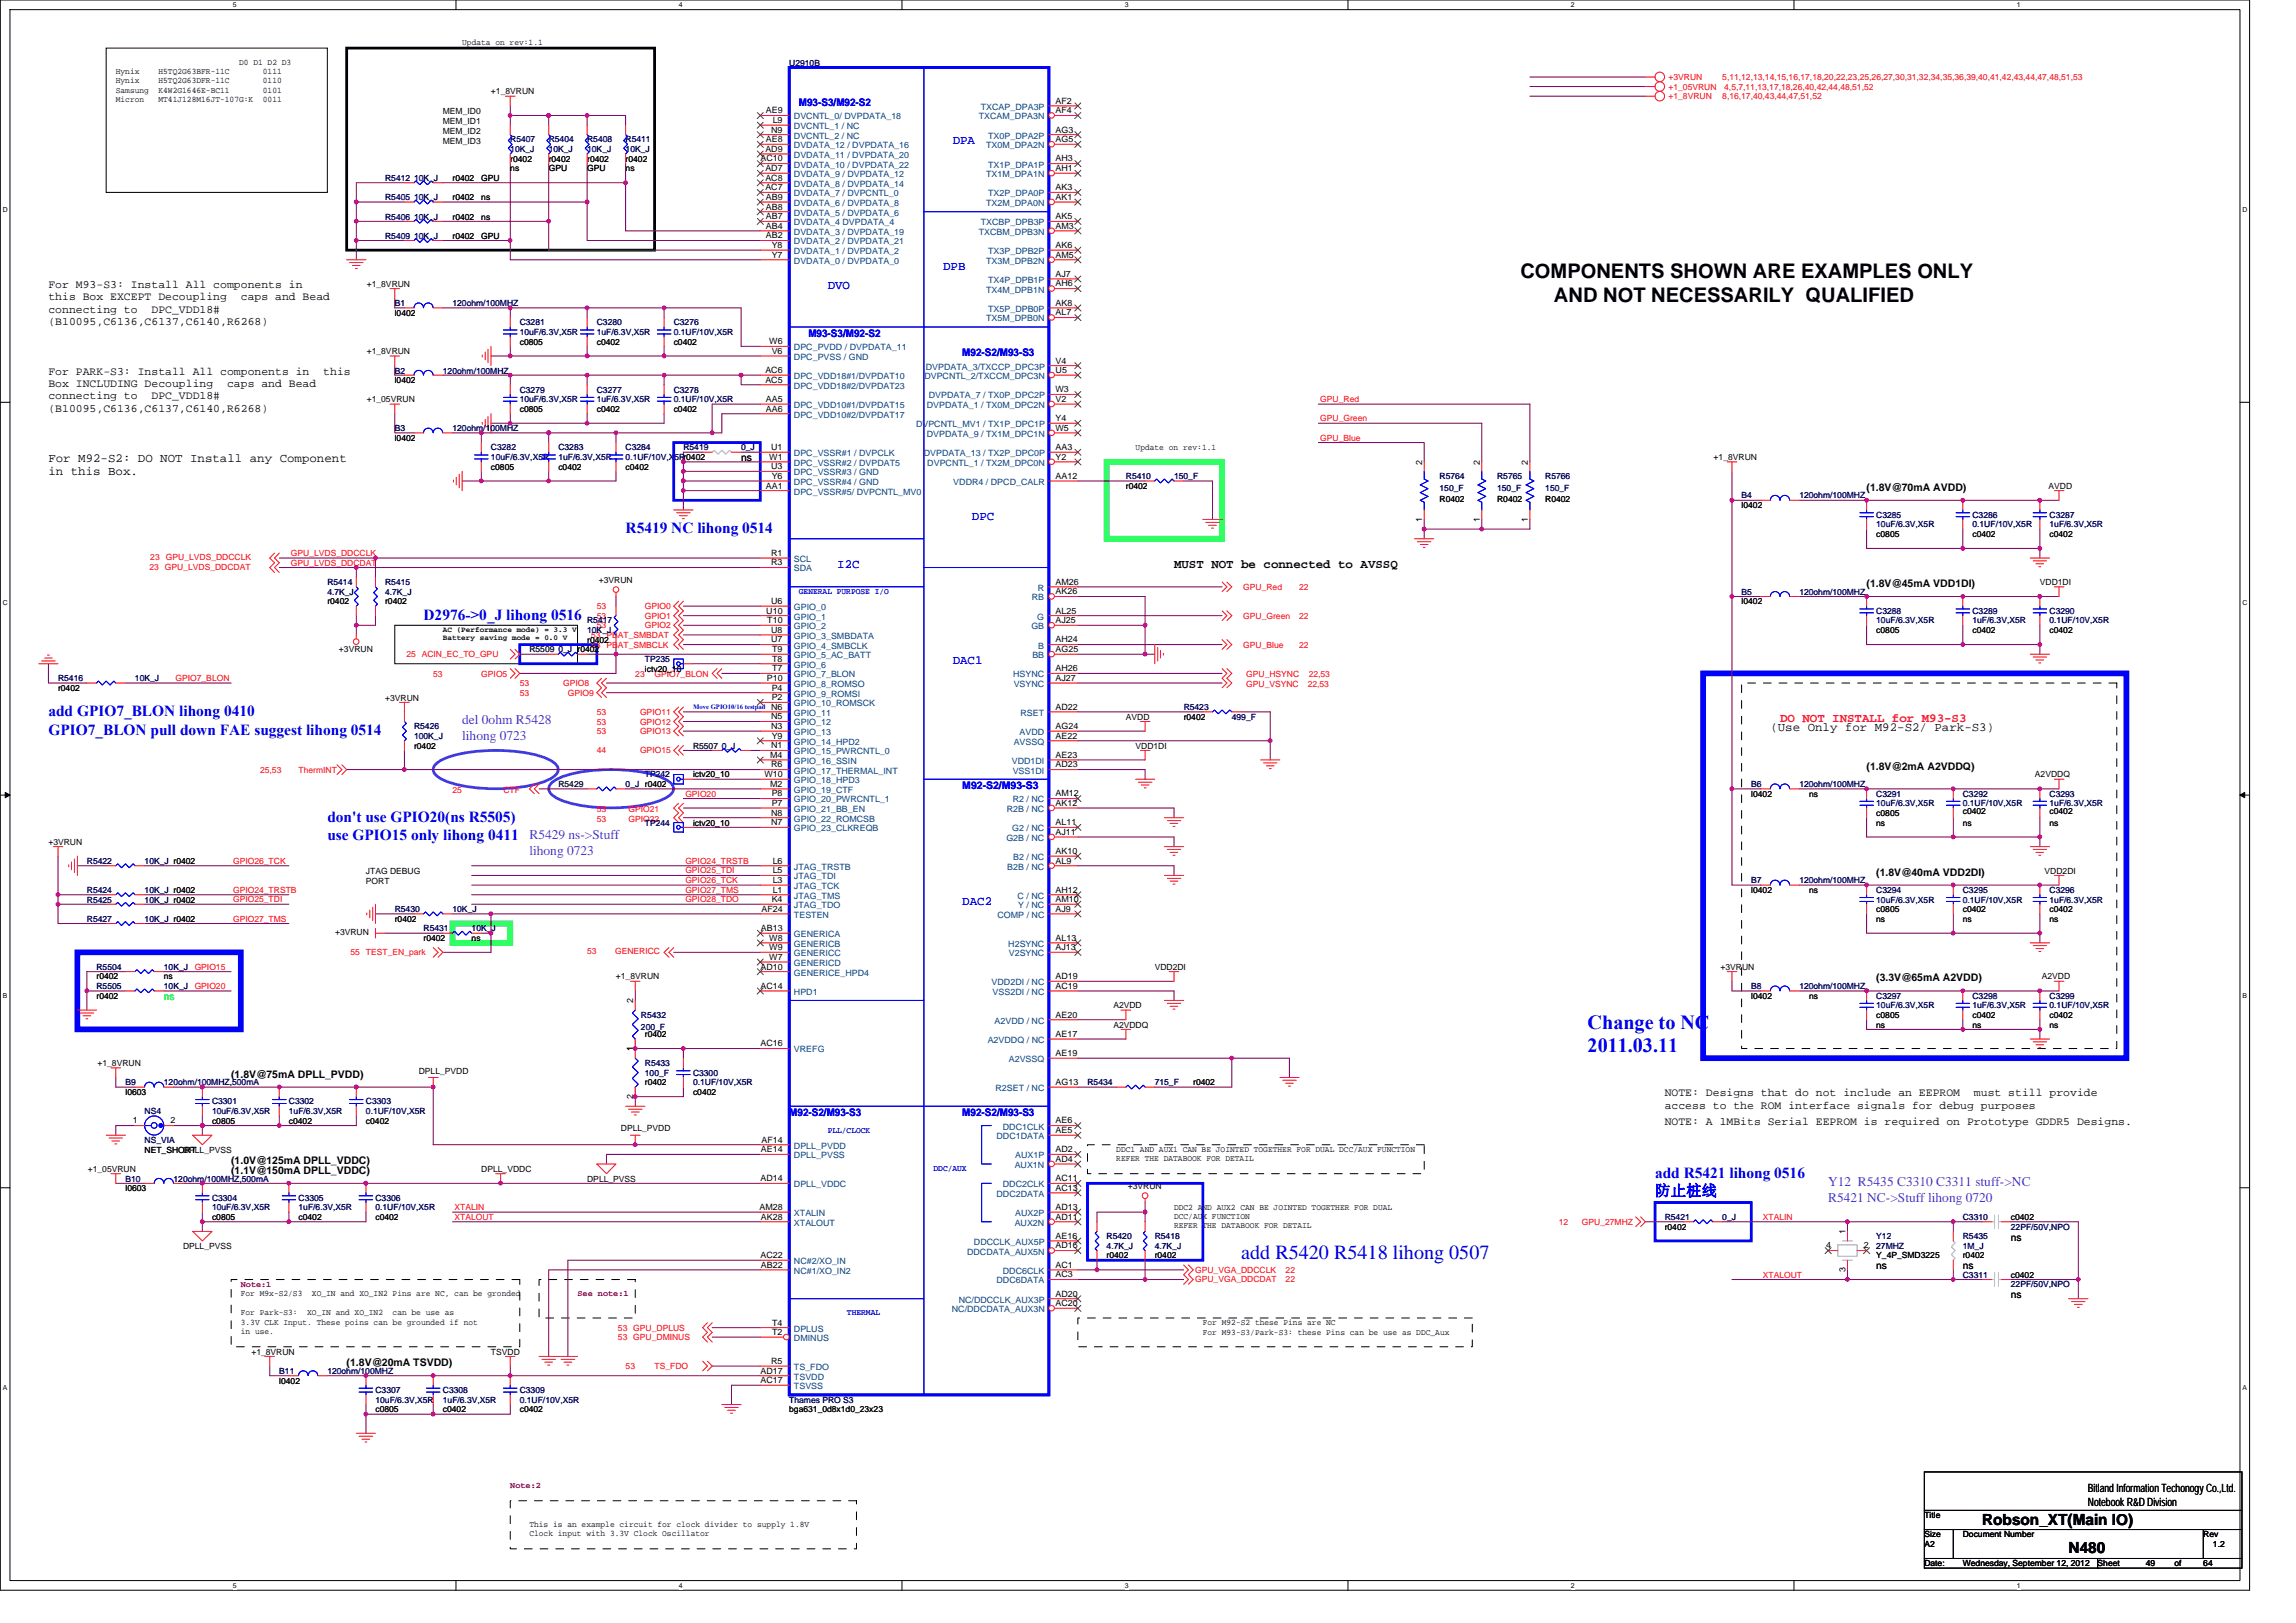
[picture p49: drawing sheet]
<svg xmlns="http://www.w3.org/2000/svg" width="297mm" height="210mm" viewBox="0 0 297 210" stroke-linecap="round" stroke-linejoin="round" font-family="sans-serif">
<defs><g id="words">
<g font-size="2.6">
<text x="196.7" y="36">COMPONENTS SHOWN ARE EXAMPLES ONLY</text>
<text x="201" y="39.1">AND NOT NECESSARILY QUALIFIED</text>
</g>
<g font-size="2.6" fill="#00f">
<text x="205.4" y="133.1">Change to NC</text>
<text x="205.4" y="136.1">2011.03.11</text>
<text x="160.6" y="162.9">add R5420 R5418 lihong 0507</text>
</g>
<g font-size="2" fill="#00f">
<text x="80.9" y="69">R5419 NC lihong 0514</text>
<text x="54.8" y="80.2">D2976-&gt;0_J lihong 0516</text>
<text x="6.3" y="92.7">add GPIO7_BLON lihong 0410</text>
<text x="6.3" y="95.1">GPIO7_BLON pull down FAE suggest lihong 0514</text>
<text x="42.4" y="106.3">don't use GPIO20(ns R5505)</text>
<text x="42.4" y="108.6">use GPIO15 only lihong 0411</text>
<text x="214.1" y="152.4">add R5421 lihong 0516</text>
<text x="214.1" y="154.7">防止桩线</text>
</g>
<g font-size="2">
<text x="256.4" y="197.3">Robson_XT(Main IO)</text>
<text x="267.6" y="201">N480</text>
</g>
<g font-size="1.7" fill="#8000ff">
<text x="59.8" y="93.7">del 0ohm R5428</text>
<text x="59.8" y="95.7">lihong 0723</text>
<text x="68.5" y="108.6">R5429 ns-&gt;Stuff</text>
<text x="68.5" y="110.7">lihong 0723</text>
<text x="236.5" y="153.4">Y12 R5435 C3310 C3311 stuff-&gt;NC</text>
<text x="236.5" y="155.5">R5421 NC-&gt;Stuff lihong 0720</text>
</g>
<g font-size="1.6" fill="#00f">
<text x="123.3" y="18.7">DPA</text>
<text x="122" y="34.9">DPB</text>
<text x="107.1" y="37.4">DVO</text>
<text x="125.7" y="67.2">DPC</text>
<text x="108.3" y="73.5">I2C</text>
<text x="123.3" y="85.9">DAC1</text>
<text x="124.5" y="117">DAC2</text>
</g>
<g font-size="1.6">
<text x="6.3" y="59.8">For M92-S2: DO NOT Install any Component</text>
<text x="6.3" y="61.5">in this Box.</text>
<text x="151.9" y="73.5">MUST NOT be connected to AVSSQ</text>
<text x="229" y="94.6">(Use Only for M92-S2/ Park-S3)</text>
</g>
<text font-size="1.6" fill="#f00" x="230.3" y="93.4">DO NOT INSTALL for M93-S3</text>
<g font-size="1.5">
<text x="6.3" y="37.3">For M93-S3: Install All components in</text>
<text x="6.3" y="38.9">this Box EXCEPT Decoupling</text>
<text x="6.3" y="40.4">connecting to</text>
<text x="19.6" y="40.4">DPC_VDD18#</text>
<text x="31.2" y="38.9">caps and Bead</text>
<text x="6.3" y="42">(B10095,C6136,C6137,C6140,R6268)</text>
<text x="6.3" y="48.5">For PARK-S3: Install All components in</text>
<text x="6.3" y="50.1">Box INCLUDING Decoupling</text>
<text x="6.3" y="51.7">connecting to</text>
<text x="6.3" y="53.3">(B10095,C6136,C6137,C6140,R6268)</text>
<text x="19.6" y="51.7">DPC_VDD18#</text>
<text x="29.4" y="50.1">caps and Bead</text>
<text x="41.8" y="48.5">this</text>
<text x="215.4" y="141.8">NOTE: Designs that do not include an EEPROM</text>
<text x="215.4" y="143.4">access to the ROM interface signals for debug purposes</text>
<text x="255.4" y="141.8">must still provide</text>
<text x="215.4" y="145.6">NOTE: A 1MBits Serial EEPROM is required on Prototype GDDR5 Designs.</text>
<text x="270.1" y="193.1">Bitland Information Techonogy Co.,Ltd.</text>
<text x="270.1" y="194.8">Notebook R&amp;D Division</text>
</g>
<g font-size="1.4" fill="#00f">
<text x="103.4" y="13.7">M93-S3/M92-S2</text>
<text x="104.6" y="43.6">M93-S3/M92-S2</text>
<text x="124.5" y="46.1">M92-S2/M93-S3</text>
<text x="124.5" y="102.1">M92-S2/M93-S3</text>
<text x="102.1" y="144.4">M92-S2/M93-S3</text>
<text x="124.5" y="144.4">M92-S2/M93-S3</text>
</g>
<g font-size="1.4">
<text x="241.5" y="63.5">(1.8V@70mA AVDD)</text>
<text x="241.5" y="75.9">(1.8V@45mA VDD1DI)</text>
<text x="241.5" y="99.6">(1.8V@2mA A2VDDQ)</text>
<text x="242.7" y="113.3">(1.8V@40mA VDD2DI)</text>
<text x="242.7" y="127">(3.3V@65mA A2VDD)</text>
<text x="29.9" y="139.4">(1.8V@75mA DPLL_PVDD)</text>
<text x="29.9" y="150.6">(1.0V@125mA DPLL_VDDC)</text>
<text x="29.9" y="151.9">(1.1V@150mA DPLL_VDDC)</text>
<text x="44.8" y="176.8">(1.8V@20mA TSVDD)</text>
</g>
<g font-size="1.3">
<text x="95.9" y="59.7">ns</text>
<text x="260.2" y="160.5">ns</text>
<text x="242.7" y="164.2">ns</text>
<text x="253.9" y="164.2">ns</text>
<text x="260.2" y="168">ns</text>
</g>
<text font-size="1.3" fill="#0f0" x="21.2" y="129.4">ns</text>
<g font-size="1.1">
<text x="59.8" y="5.9">Updata on rev:1.1</text>
<text x="15" y="9.6">Hynix</text>
<text x="15" y="10.8">Hynix</text>
<text x="20.5" y="9.6">H5TQ2G63BFR-11C</text>
<text x="20.5" y="10.8">H5TQ2G63DFR-11C</text>
<text x="30.9" y="8.4">D0 D1 D2 D3</text>
<text x="34" y="9.6">0111</text>
<text x="34" y="10.8">0110</text>
<text x="15" y="12">Samsung</text>
<text x="15" y="13.2">Micron</text>
<text x="20.5" y="12">K4W2G1646E-BC11</text>
<text x="20.5" y="13.2">MT41J128M16JT-107G:K</text>
<text x="34" y="12">0101</text>
<text x="34" y="13.2">0011</text>
<text x="57.3" y="14.7">MEM_ID0</text>
<text x="57.3" y="16">MEM_ID1</text>
<text x="57.3" y="17.3">MEM_ID2</text>
<text x="63.5" y="12.2">+1_8VRUN</text>
<text x="99.1" y="14.7">AE9</text>
<text x="99.8" y="17.1">N9</text>
<text x="100" y="15.9">L9</text>
<text x="136.6" y="14.7">AF4</text>
<text x="136.6" y="13.4">AF2</text>
<text x="136.6" y="17.1">AG3</text>
<text x="57.3" y="18.6">MEM_ID3</text>
<text x="58.5" y="23.4">r0402</text>
<text x="62.3" y="23.4">GPU</text>
<text x="66" y="22.2">ns</text>
<text x="66" y="20.9">r0402</text>
<text x="71" y="22.2">GPU</text>
<text x="71" y="20.9">r0402</text>
<text x="76" y="22.2">GPU</text>
<text x="76" y="20.9">r0402</text>
<text x="80.9" y="22.2">ns</text>
<text x="80.9" y="20.9">r0402</text>
<text x="98.4" y="20.9">AC10</text>
<text x="99" y="22.1">AD7</text>
<text x="99" y="23.4">AC8</text>
<text x="99" y="19.6">AD9</text>
<text x="99.1" y="18.4">AE8</text>
<text x="136.6" y="18.4">AG5</text>
<text x="136.6" y="22.1">AH1</text>
<text x="136.6" y="20.9">AH3</text>
<text x="58.5" y="28.4">r0402</text>
<text x="58.5" y="25.9">r0402</text>
<text x="62.3" y="28.4">ns</text>
<text x="62.3" y="25.9">ns</text>
<text x="99" y="24.6">AC7</text>
<text x="99.1" y="29.6">AB4</text>
<text x="99.1" y="28.4">AB7</text>
<text x="99.1" y="27.1">AB8</text>
<text x="99.1" y="25.9">AB9</text>
<text x="136.6" y="29.6">AM3</text>
<text x="136.6" y="28.4">AK5</text>
<text x="136.6" y="25.9">AK1</text>
<text x="136.6" y="24.6">AK3</text>
<text x="58.5" y="30.9">r0402</text>
<text x="62.3" y="30.9">GPU</text>
<text x="99.1" y="30.8">AB2</text>
<text x="99.8" y="33.3">Y7</text>
<text x="99.8" y="32.1">Y8</text>
<text x="136.6" y="33.3">AM5</text>
<text x="136.6" y="32.1">AK6</text>
<text x="136.6" y="35.8">AJ7</text>
<text x="47.5" y="37.1">+1_8VRUN</text>
<text x="51.1" y="40.9">l0402</text>
<text x="136.6" y="37.1">AH6</text>
<text x="136.6" y="40.8">AL7</text>
<text x="136.6" y="39.6">AK8</text>
<text x="47.5" y="45.8">+1_8VRUN</text>
<text x="67.2" y="44.6">c0805</text>
<text x="77.2" y="44.6">c0402</text>
<text x="87.2" y="44.6">c0402</text>
<text x="99.5" y="44.5">W6</text>
<text x="99.8" y="45.8">V6</text>
<text x="136.6" y="47">V4</text>
<text x="47.5" y="52">+1_05VRUN</text>
<text x="51.1" y="49.6">l0402</text>
<text x="67.2" y="53.3">c0805</text>
<text x="77.2" y="53.3">c0402</text>
<text x="87.2" y="53.3">c0402</text>
<text x="99" y="48.3">AC6</text>
<text x="99" y="49.5">AC5</text>
<text x="99.1" y="52">AA5</text>
<text x="99.1" y="53.3">AA6</text>
<text x="136.6" y="52">V2</text>
<text x="136.6" y="50.8">W3</text>
<text x="136.6" y="48.3">U5</text>
<text x="51.1" y="57">l0402</text>
<text x="99.5" y="59.5">W1</text>
<text x="99.8" y="58.2">U1</text>
<text x="136.6" y="59.5">Y2</text>
<text x="136.6" y="55.7">W5</text>
<text x="136.6" y="54.5">Y4</text>
<text x="136.6" y="58.2">AA3</text>
<text x="146.9" y="58.2">Update on rev:1.1</text>
<text x="221.7" y="59.5">+1_8VRUN</text>
<text x="63.5" y="60.8">c0805</text>
<text x="72.2" y="60.8">c0402</text>
<text x="80.9" y="60.8">c0402</text>
<text x="99.1" y="63.2">AA1</text>
<text x="99.8" y="60.7">U3</text>
<text x="99.8" y="62">Y6</text>
<text x="136.6" y="62">AA12</text>
<text x="145.7" y="63.2">r0402</text>
<text x="184" y="60.1" transform="rotate(-90 184 60.1)">2</text>
<text x="186.2" y="65">R0402</text>
<text x="191.4" y="60.1" transform="rotate(-90 191.4 60.1)">2</text>
<text x="193.7" y="65">R0402</text>
<text x="197.7" y="60.1" transform="rotate(-90 197.7 60.1)">2</text>
<text x="199.9" y="65">R0402</text>
<text x="225.3" y="65.7">l0402</text>
<text x="265" y="63.2">AVDD</text>
<text x="99.8" y="71.9">R1</text>
<text x="184" y="67.5" transform="rotate(-90 184 67.5)">1</text>
<text x="191.4" y="67.5" transform="rotate(-90 191.4 67.5)">1</text>
<text x="197.7" y="67.5" transform="rotate(-90 197.7 67.5)">1</text>
<text x="242.7" y="69.5">c0805</text>
<text x="255.2" y="69.5">c0402</text>
<text x="265.2" y="69.5">c0402</text>
<text x="77.5" y="75.4">+3VRUN</text>
<text x="99.8" y="73.2">R3</text>
<text x="136.6" y="75.6">AM26</text>
<text x="136.6" y="76.9">AK26</text>
<text x="263.9" y="75.7">VDD1DI</text>
<text x="42.4" y="78.2">r0402</text>
<text x="49.8" y="78.2">r0402</text>
<text x="76" y="83.2">r0402</text>
<text x="99.1" y="79.4">U10</text>
<text x="99.3" y="80.6">T10</text>
<text x="99.8" y="78.1">U6</text>
<text x="99.8" y="81.9">U8</text>
<text x="99.8" y="83.1">U7</text>
<text x="136.6" y="80.6">AJ25</text>
<text x="136.6" y="79.4">AL25</text>
<text x="136.6" y="83.1">AH24</text>
<text x="225.3" y="78.2">l0402</text>
<text x="242.7" y="81.9">c0805</text>
<text x="255.2" y="81.9">c0402</text>
<text x="265.2" y="81.9">c0402</text>
<text x="7.5" y="89.4">r0402</text>
<text x="43.9" y="84.4">+3VRUN</text>
<text x="83.4" y="86.9">ictv20_10</text>
<text x="99.2" y="88.1">P10</text>
<text x="99.8" y="89.3">P4</text>
<text x="99.9" y="84.4">T9</text>
<text x="99.9" y="85.6">T8</text>
<text x="99.9" y="86.8">T7</text>
<text x="136.6" y="84.4">AG25</text>
<text x="136.6" y="88.1">AJ27</text>
<text x="136.6" y="86.8">AH26</text>
<text x="49.8" y="90.6">+3VRUN</text>
<text x="99.8" y="91.8">N6</text>
<text x="99.8" y="93.1">N5</text>
<text x="99.8" y="94.3">N3</text>
<text x="99.8" y="90.6">P2</text>
<text x="99.8" y="95.6">Y9</text>
<text x="136.6" y="91.8">AD22</text>
<text x="136.6" y="95.6">AE22</text>
<text x="136.6" y="94.3">AG24</text>
<text x="145.7" y="93.1">AVDD</text>
<text x="153.1" y="93.1">r0402</text>
<text x="53.6" y="96.9">r0402</text>
<text x="89.7" y="100.6">ictv20_10</text>
<text x="98.9" y="100.5">W10</text>
<text x="99.6" y="98">M4</text>
<text x="99.6" y="101.8">M2</text>
<text x="99.8" y="96.8">N1</text>
<text x="99.8" y="99.3">R6</text>
<text x="136.6" y="99.3">AD23</text>
<text x="136.6" y="98">AE23</text>
<text x="146.9" y="96.9">VDD1DI</text>
<text x="263.3" y="100.6">A2VDDQ</text>
<text x="89.7" y="106.8">ictv20_10</text>
<text x="99.8" y="105.5">N8</text>
<text x="99.8" y="106.8">N7</text>
<text x="99.8" y="103">P8</text>
<text x="99.8" y="104.3">P7</text>
<text x="136.6" y="103">AM12</text>
<text x="136.6" y="106.8">AL11</text>
<text x="136.6" y="104.3">AK12</text>
<text x="226.6" y="103.1">l0402</text>
<text x="234" y="103.1">ns</text>
<text x="242.7" y="106.8">ns</text>
<text x="242.7" y="105.6">c0805</text>
<text x="253.9" y="106.8">ns</text>
<text x="253.9" y="105.3">c0402</text>
<text x="265.2" y="106.8">ns</text>
<text x="265.2" y="105.3">c0402</text>
<text x="6.3" y="109.3">+3VRUN</text>
<text x="47.3" y="113">JTAG DEBUG</text>
<text x="100" y="113">L5</text>
<text x="100" y="111.7">L6</text>
<text x="136.6" y="108">AJ11</text>
<text x="136.6" y="111.7">AL9</text>
<text x="136.6" y="110.5">AK10</text>
<text x="264.5" y="113">VDD2DI</text>
<text x="47.3" y="114.3">PORT</text>
<text x="51.1" y="119.3">r0402</text>
<text x="98.5" y="118">AF24</text>
<text x="99.8" y="116.7">K4</text>
<text x="100" y="114.2">L3</text>
<text x="100" y="115.5">L1</text>
<text x="136.6" y="116.7">AM10</text>
<text x="136.6" y="118">AJ9</text>
<text x="136.6" y="115.5">AH12</text>
<text x="226.6" y="115.5">l0402</text>
<text x="234" y="115.5">ns</text>
<text x="242.7" y="119.3">ns</text>
<text x="242.7" y="118">c0805</text>
<text x="253.9" y="119.3">ns</text>
<text x="253.9" y="118">c0402</text>
<text x="265.2" y="119.3">ns</text>
<text x="265.2" y="118">c0402</text>
<text x="43.3" y="121">+3VRUN</text>
<text x="54.8" y="121.8">r0402</text>
<text x="61" y="121.8">ns</text>
<text x="98.4" y="125.4">AD10</text>
<text x="98.4" y="120.5">AB13</text>
<text x="99.5" y="121.7">W8</text>
<text x="99.5" y="122.9">W9</text>
<text x="99.5" y="124.2">W7</text>
<text x="136.6" y="121.7">AL13</text>
<text x="136.6" y="122.9">AJ13</text>
<text x="149.4" y="125.5">VDD2DI</text>
<text x="222.6" y="125.5">+3VRUN</text>
<text x="12.5" y="129.2">r0402</text>
<text x="12.5" y="126.7">r0402</text>
<text x="21.2" y="126.7">ns</text>
<text x="79.7" y="126.7">+1_8VRUN</text>
<text x="81.9" y="129.8" transform="rotate(-90 81.9 129.8)">2</text>
<text x="98.4" y="127.9">AC14</text>
<text x="136.6" y="126.7">AD19</text>
<text x="136.6" y="127.9">AC19</text>
<text x="136.6" y="131.7">AE20</text>
<text x="144" y="130.5">A2VDD</text>
<text x="226.6" y="129.2">l0402</text>
<text x="234" y="129.2">ns</text>
<text x="242.7" y="131.7">c0805</text>
<text x="255.2" y="131.7">c0402</text>
<text x="264.2" y="126.7">A2VDD</text>
<text x="265.2" y="131.7">c0402</text>
<text x="12.6" y="137.9">+1_8VRUN</text>
<text x="81.9" y="136" transform="rotate(-90 81.9 136)">1</text>
<text x="83.4" y="134.2">r0402</text>
<text x="98.4" y="135.4">AC16</text>
<text x="136.6" y="136.6">AE19</text>
<text x="136.6" y="134.2">AE17</text>
<text x="144" y="132.9">A2VDDQ</text>
<text x="242.7" y="132.9">ns</text>
<text x="255.2" y="132.9">ns</text>
<text x="265.2" y="132.9">ns</text>
<text x="16.2" y="141.7">l0603</text>
<text x="54.2" y="138.9">DPLL_PVDD</text>
<text x="81.9" y="142.2" transform="rotate(-90 81.9 142.2)">2</text>
<text x="83.4" y="140.4">r0402</text>
<text x="89.7" y="141.7">c0402</text>
<text x="136.6" y="140.4">AG13</text>
<text x="154.4" y="140.4">r0402</text>
<text x="17.2" y="145.4">1</text>
<text x="18.7" y="149.1">NET_SHORT</text>
<text x="22.1" y="145.4">2</text>
<text x="23.7" y="149.1">DPLL_PVSS</text>
<text x="27.4" y="145.4">c0805</text>
<text x="37.4" y="145.4">c0402</text>
<text x="47.3" y="145.4">c0402</text>
<text x="80.3" y="146.4">DPLL_PVDD</text>
<text x="98.4" y="149.1">AE14</text>
<text x="98.5" y="147.8">AF14</text>
<text x="136.6" y="149.1">AD2</text>
<text x="136.6" y="145.4">AE6</text>
<text x="136.6" y="146.6">AE5</text>
<text x="144.4" y="149">DDC1 AND AUX1 CAN BE JOINTED TOGETHER FOR DUAL DCC/AUX FUNCTION</text>
<text x="11.4" y="151.6">+1_05VRUN</text>
<text x="16.2" y="154.1">l0603</text>
<text x="62.3" y="151.6">DPLL_VDDC</text>
<text x="76" y="152.9">DPLL_PVSS</text>
<text x="98.4" y="152.8">AD14</text>
<text x="136.6" y="150.3">AD4</text>
<text x="136.6" y="152.8">AC11</text>
<text x="136.6" y="154.1">AC13</text>
<text x="144.4" y="150.2">REFER THE DATABOOK FOR DETAIL</text>
<text x="145.9" y="153.9">+3VRUN</text>
<text x="23.7" y="161.6">DPLL_PVSS</text>
<text x="27.4" y="157.8">c0805</text>
<text x="38.6" y="157.8">c0402</text>
<text x="48.6" y="157.8">c0402</text>
<text x="98.3" y="156.5">AM28</text>
<text x="98.4" y="157.8">AK28</text>
<text x="136.6" y="157.8">AD11</text>
<text x="136.6" y="156.5">AD13</text>
<text x="136.6" y="160.3">AE16</text>
<text x="136.6" y="161.5">AD16</text>
<text x="151.9" y="156.5">DDC2 AND AUX2 CAN BE JOINTED TOGETHER FOR DUAL</text>
<text x="151.9" y="157.7">DCC/AUX FUNCTION</text>
<text x="151.9" y="158.9">REFER THE DATABOOK FOR DETAIL</text>
<text x="215.4" y="159.1">r0402</text>
<text x="236.3" y="161.5">4</text>
<text x="238.7" y="159.7" transform="rotate(-90 238.7 159.7)">1</text>
<text x="241.1" y="161.5">2</text>
<text x="260.2" y="157.8">c0402</text>
<text x="31.2" y="167.7">For M9x-S2/S3</text>
<text x="40.4" y="167.7">XO_IN and XO_IN2 Pins are NC, can be gronded</text>
<text x="98.4" y="162.8">AC22</text>
<text x="98.4" y="164">AB22</text>
<text x="136.6" y="164">AC1</text>
<text x="136.6" y="165.3">AC3</text>
<text x="136.6" y="167.7">AD20</text>
<text x="143.2" y="162.8">r0402</text>
<text x="149.4" y="162.8">r0402</text>
<text x="238.7" y="164.5" transform="rotate(-90 238.7 164.5)">3</text>
<text x="242.7" y="162.8">Y_4P_SMD3225</text>
<text x="253.9" y="162.8">r0402</text>
<text x="260.2" y="165.3">c0402</text>
<text x="31.2" y="170.2">For Park-S3:</text>
<text x="31.2" y="171.4">3.3V CLK Input. These poins can be grounded if not</text>
<text x="31.2" y="172.6">in use.</text>
<text x="39.7" y="170.2">XO_IN and XO_IN2</text>
<text x="50.8" y="170.2">can be use as</text>
<text x="99.9" y="172.7">T2</text>
<text x="99.9" y="171.5">T4</text>
<text x="136.6" y="169">AC20</text>
<text x="155.6" y="171.4">For M92-S2 these Pins are NC</text>
<text x="155.6" y="172.7">For M93-S3/Park-S3: these Pins can be use as DDC_Aux</text>
<text x="32.5" y="175.3">+1_8VRUN</text>
<text x="36.1" y="179">l0402</text>
<text x="63.5" y="175.3">TSVDD</text>
<text x="98.4" y="177.7">AD17</text>
<text x="98.4" y="178.9">AC17</text>
<text x="99.8" y="176.5">R5</text>
<text x="48.6" y="182.7">c0805</text>
<text x="57.3" y="182.7">c0402</text>
<text x="67.2" y="182.7">c0402</text>
<text x="102.1" y="182.7">bga631_0d8x1d0_23x23</text>
<text x="68.5" y="197.6">This is an example circuit for clock divider to supply 1.8V</text>
<text x="249" y="196.4">Title</text>
<text x="68.5" y="198.8">Clock input with 3.3V Clock Oscillator</text>
<text x="249" y="198.9">Size</text>
<text x="249" y="202.6">Date:</text>
<text x="249" y="200.2">A2</text>
<text x="253.9" y="198.9">Document Number</text>
<text x="253.9" y="202.6">Wednesday, September 12, 2012</text>
<text x="271.4" y="202.6">Sheet</text>
<text x="277.6" y="202.6">49</text>
<text x="281.3" y="202.6">of</text>
<text x="285" y="202.6">64</text>
<text x="285" y="198.9">Rev</text>
<text x="286.3" y="200.2">1.2</text>
</g>
<g font-size="1.1" fill="#000080">
<text x="102.1" y="8.5">U2910B</text>
<text x="49.8" y="23.4">R5412</text>
<text x="53.6" y="23.4">10K_J</text>
<text x="66" y="19.7">10K_J</text>
<text x="66" y="18.4">R5407</text>
<text x="71" y="19.7">10K_J</text>
<text x="71" y="18.4">R5404</text>
<text x="76" y="19.7">10K_J</text>
<text x="76" y="18.4">R5408</text>
<text x="80.9" y="19.7">10K_J</text>
<text x="80.9" y="18.4">R5411</text>
<text x="49.8" y="28.4">R5406</text>
<text x="49.8" y="25.9">R5405</text>
<text x="53.6" y="28.4">10K_J</text>
<text x="53.6" y="25.9">10K_J</text>
<text x="49.8" y="30.9">R5409</text>
<text x="53.6" y="30.9">10K_J</text>
<text x="51.1" y="39.6">B1</text>
<text x="58.5" y="39.6">120ohm/100MHZ</text>
<text x="67.2" y="42.1">C3281</text>
<text x="67.2" y="43.3">10uF/6.3V,X5R</text>
<text x="77.2" y="42.1">C3280</text>
<text x="77.2" y="43.3">1uF/6.3V,X5R</text>
<text x="87.2" y="42.1">C3276</text>
<text x="87.2" y="43.3">0.1UF/10V,X5R</text>
<text x="51.1" y="48.3">B2</text>
<text x="57.3" y="48.3">120ohm/100MHZ</text>
<text x="67.2" y="50.8">C3279</text>
<text x="67.2" y="52">10uF/6.3V,X5R</text>
<text x="77.2" y="50.8">C3277</text>
<text x="77.2" y="52">1uF/6.3V,X5R</text>
<text x="87.2" y="50.8">C3278</text>
<text x="87.2" y="52">0.1UF/10V,X5R</text>
<text x="51.1" y="55.8">B3</text>
<text x="58.5" y="55.8">120ohm/100MHZ</text>
<text x="63.5" y="58.3">C3282</text>
<text x="63.5" y="59.5">10uF/6.3V,X5R</text>
<text x="72.2" y="58.3">C3283</text>
<text x="72.2" y="59.5">1uF/6.3V,X5R</text>
<text x="80.9" y="58.3">C3284</text>
<text x="80.9" y="59.5">0.1UF/10V,X5Rr0402</text>
<text x="88.4" y="58.3">R5419</text>
<text x="95.9" y="58.3">0_J</text>
<text x="145.7" y="62">R5410</text>
<text x="151.9" y="62">150_F</text>
<text x="186.2" y="62">R5764</text>
<text x="186.2" y="63.5">150_F</text>
<text x="193.7" y="62">R5765</text>
<text x="193.7" y="63.5">150_F</text>
<text x="199.9" y="62">R5766</text>
<text x="199.9" y="63.5">150_F</text>
<text x="225.3" y="64.5">B4</text>
<text x="232.8" y="64.5">120ohm/100MHZ</text>
<text x="242.7" y="67">C3285</text>
<text x="242.7" y="68.2">10uF/6.3V,X5R</text>
<text x="255.2" y="67">C3286</text>
<text x="255.2" y="68.2">0.1UF/10V,X5R</text>
<text x="265.2" y="67">C3287</text>
<text x="265.2" y="68.2">1uF/6.3V,X5R</text>
<text x="42.4" y="75.7">R5414</text>
<text x="42.4" y="76.9">4.7K_J</text>
<text x="49.8" y="75.7">R5415</text>
<text x="49.8" y="76.9">4.7K_J</text>
<text x="225.3" y="76.9">B5</text>
<text x="232.8" y="76.9">120ohm/100MHZ</text>
<text x="76" y="80.7">R5417</text>
<text x="76" y="81.9">10K_J</text>
<text x="242.7" y="79.4">C3288</text>
<text x="242.7" y="80.7">10uF/6.3V,X5R</text>
<text x="255.2" y="79.4">C3289</text>
<text x="255.2" y="80.7">1uF/6.3V,X5R</text>
<text x="265.2" y="79.4">C3290</text>
<text x="265.2" y="80.7">0.1UF/10V,X5R</text>
<text x="7.5" y="88.1">R5416</text>
<text x="17.5" y="88.1">10K_J</text>
<text x="72.2" y="84.4">0_J r0402</text>
<text x="83.4" y="85.7">TP235</text>
<text x="53.6" y="94.4">R5426</text>
<text x="53.6" y="95.6">100K_J</text>
<text x="153.1" y="91.9">R5423</text>
<text x="159.4" y="93.1">499_F</text>
<text x="80.9" y="101.8">0_J r0402</text>
<text x="83.4" y="100.6">TP242</text>
<text x="93.4" y="96.9">0_J</text>
<text x="226.6" y="101.8">B6</text>
<text x="232.8" y="101.8">120ohm/100MHZ</text>
<text x="83.4" y="106.8">TP244</text>
<text x="242.7" y="103.1">C3291</text>
<text x="242.7" y="104.3">10uF/6.3V,X5R</text>
<text x="253.9" y="103.1">C3292</text>
<text x="253.9" y="104.3">0.1UF/10V,X5R</text>
<text x="265.2" y="103.1">C3293</text>
<text x="265.2" y="104.3">1uF/6.3V,X5R</text>
<text x="11.2" y="111.8">R5422</text>
<text x="18.7" y="111.8">10K_J r0402</text>
<text x="11.2" y="119.3">R5427</text>
<text x="11.2" y="116.8">R5425</text>
<text x="11.2" y="115.5">R5424</text>
<text x="18.7" y="119.3">10K_J r0402</text>
<text x="18.7" y="116.8">10K_J r0402</text>
<text x="18.7" y="115.5">10K_J r0402</text>
<text x="51.1" y="118">R5430</text>
<text x="58.5" y="118">10K_J</text>
<text x="226.6" y="114.3">B7</text>
<text x="232.8" y="114.3">120ohm/100MHZ</text>
<text x="242.7" y="115.5">C3294</text>
<text x="242.7" y="116.8">10uF/6.3V,X5R</text>
<text x="253.9" y="115.5">C3295</text>
<text x="253.9" y="116.8">0.1UF/10V,X5R</text>
<text x="265.2" y="115.5">C3296</text>
<text x="265.2" y="116.8">1uF/6.3V,X5R</text>
<text x="12.5" y="125.5">R5504</text>
<text x="21.2" y="125.5">10K_J</text>
<text x="54.8" y="120.5">R5431</text>
<text x="61" y="120.5">10K_J</text>
<text x="12.5" y="128">R5505</text>
<text x="21.2" y="128">10K_J</text>
<text x="82.9" y="131.7">R5432</text>
<text x="226.6" y="128">B8</text>
<text x="232.8" y="128">120ohm/100MHZ</text>
<text x="242.7" y="129.2">C3297</text>
<text x="242.7" y="130.5">10uF/6.3V,X5R</text>
<text x="255.2" y="129.2">C3298</text>
<text x="255.2" y="130.5">1uF/6.3V,X5R</text>
<text x="265.2" y="129.2">C3299</text>
<text x="265.2" y="130.5">0.1UF/10V,X5R</text>
<text x="82.9" y="133.2">200_F</text>
<text x="83.4" y="137.9">R5433</text>
<text x="16.2" y="140.4">B9</text>
<text x="21.2" y="140.4">120ohm/100MHZ,500mA</text>
<text x="27.4" y="142.9">C3301</text>
<text x="37.4" y="142.9">C3302</text>
<text x="47.3" y="142.9">C3303</text>
<text x="83.4" y="139.2">100_F</text>
<text x="89.7" y="139.2">C3300</text>
<text x="89.7" y="140.4">0.1UF/10V,X5R</text>
<text x="140.7" y="140.4">R5434</text>
<text x="149.4" y="140.4">715_F</text>
<text x="18.7" y="144.1">NS4</text>
<text x="18.7" y="147.9">NS_VIA</text>
<text x="27.4" y="144.1">10uF/6.3V,X5R</text>
<text x="37.4" y="144.1">1uF/6.3V,X5R</text>
<text x="47.3" y="144.1">0.1UF/10V,X5R</text>
<text x="16.2" y="152.9">B10</text>
<text x="22.5" y="152.9">120ohm/100MHZ,500mA</text>
<text x="27.4" y="155.3">C3304</text>
<text x="38.6" y="155.3">C3305</text>
<text x="48.6" y="155.3">C3306</text>
<text x="27.4" y="156.6">10uF/6.3V,X5R</text>
<text x="38.6" y="156.6">1uF/6.3V,X5R</text>
<text x="48.6" y="156.6">0.1UF/10V,X5R</text>
<text x="143.2" y="160.3">R5420</text>
<text x="143.2" y="161.6">4.7K_J</text>
<text x="149.4" y="160.3">R5418</text>
<text x="149.4" y="161.6">4.7K_J</text>
<text x="215.4" y="157.8">R5421</text>
<text x="222.8" y="157.8">0_J</text>
<text x="242.7" y="160.3">Y12</text>
<text x="242.7" y="161.6">27MHZ</text>
<text x="253.9" y="161.6">1M_J</text>
<text x="253.9" y="160.3">R5435</text>
<text x="253.9" y="157.8">C3310</text>
<text x="260.2" y="159.1">22PF/50V,NPO</text>
<text x="253.9" y="165.3">C3311</text>
<text x="260.2" y="166.6">22PF/50V,NPO</text>
<text x="36.1" y="177.8">B11</text>
<text x="42.4" y="177.8">120ohm/100MHZ</text>
<text x="48.6" y="180.2">C3307</text>
<text x="48.6" y="181.5">10uF/6.3V,X5R</text>
<text x="57.3" y="180.2">C3308</text>
<text x="57.3" y="181.5">1uF/6.3V,X5R</text>
<text x="67.2" y="180.2">C3309</text>
<text x="67.2" y="181.5">0.1UF/10V,X5R</text>
<text x="102.1" y="181.5">Thames PRO S3</text>
</g>
<g font-size="1.1" fill="#f00">
<text x="215.9" y="10.4">+3VRUN</text>
<text x="215.9" y="11.6">+1_05VRUN</text>
<text x="222.8" y="10.4">5,11,12,13,14,15,16,17,18,20,22,23,25,26,27,30,31,32,34,35,36,39,40,41,42,43,44,47,48,51,53</text>
<text x="223.1" y="11.6">4,5,7,11,13,17,18,26,40,42,44,48,51,52</text>
<text x="215.9" y="12.8">+1_8VRUN</text>
<text x="222.8" y="12.8">8,16,17,40,43,44,47,51,52</text>
<text x="170.8" y="52">GPU_Red</text>
<text x="170.8" y="57">GPU_Blue</text>
<text x="170.8" y="54.5">GPU_Green</text>
<text x="37.6" y="71.9">GPU_LVDS_DDCCLK</text>
<text x="19.3" y="73.7">23 GPU_LVDS_DDCDAT</text>
<text x="19.4" y="72.5">23</text>
<text x="21.5" y="72.5">GPU_LVDS_DDCCLK</text>
<text x="37.6" y="73.2">GPU_LVDS_DDCDAT</text>
<text x="160.8" y="76.3">GPU_Red</text>
<text x="168.1" y="76.3">22</text>
<text x="76.5" y="82.5">53 PBAT_SMBDAT</text>
<text x="76.5" y="83.8">53 PBAT_SMBCLK</text>
<text x="77.2" y="81.3">53</text>
<text x="77.2" y="80.1">53</text>
<text x="77.2" y="78.8">53</text>
<text x="83.4" y="81.3">GPIO2</text>
<text x="83.4" y="80.1">GPIO1</text>
<text x="83.4" y="78.8">GPIO0</text>
<text x="160.8" y="80.1">GPU_Green</text>
<text x="160.8" y="83.8">GPU_Blue</text>
<text x="168.1" y="83.8">22</text>
<text x="168.1" y="80.1">22</text>
<text x="22.7" y="88.1">GPIO7_BLON</text>
<text x="52.6" y="85">25 ACIN_EC_TO_GPU</text>
<text x="56" y="87.5">53</text>
<text x="62.3" y="87.5">GPIO5</text>
<text x="67.2" y="88.8">53</text>
<text x="72.9" y="88.8">GPIO8</text>
<text x="82.2" y="87.5">23</text>
<text x="84.7" y="87.5">GPIO7_BLON</text>
<text x="161.2" y="87.7">GPU_HSYNC</text>
<text x="161.2" y="88.9">GPU_VSYNC</text>
<text x="169.2" y="88.9">22,53</text>
<text x="169.3" y="87.7">22,53</text>
<text x="67.2" y="90">53</text>
<text x="73.5" y="90">GPIO9</text>
<text x="77.2" y="92.5">53</text>
<text x="77.2" y="93.7">53</text>
<text x="77.2" y="95">53</text>
<text x="82.8" y="92.5">GPIO11</text>
<text x="82.8" y="93.7">GPIO12</text>
<text x="82.8" y="95">GPIO13</text>
<text x="33.7" y="100">25,53</text>
<text x="38.6" y="100">ThermINT</text>
<text x="77.2" y="97.5">44</text>
<text x="82.8" y="97.5">GPIO15</text>
<text x="58.5" y="102.6">25</text>
<text x="65.1" y="102.6">CTF</text>
<text x="77.2" y="106.3">53</text>
<text x="77.2" y="105.1">53</text>
<text x="81.3" y="106.3">GPIO22</text>
<text x="81.3" y="105.1">GPIO21</text>
<text x="88.7" y="103.1">GPIO20</text>
<text x="30.2" y="111.8">GPIO26_TCK</text>
<text x="88.7" y="113">GPIO25_TDI</text>
<text x="88.7" y="111.8">GPIO24_TRSTB</text>
<text x="30.2" y="115.5">GPIO24_TRSTB</text>
<text x="30.2" y="116.7">GPIO25_TDI</text>
<text x="30.2" y="119.2">GPIO27_TMS</text>
<text x="88.7" y="114.3">GPIO26_TCK</text>
<text x="88.7" y="115.5">GPIO27_TMS</text>
<text x="88.7" y="116.7">GPIO28_TDO</text>
<text x="25.2" y="125.5">GPIO15</text>
<text x="45.4" y="123.6">55 TEST_EN_park</text>
<text x="76" y="123.5">53</text>
<text x="79.6" y="123.5">GENERICC</text>
<text x="25.2" y="128">GPIO20</text>
<text x="58.8" y="157.8">XTALOUT</text>
<text x="58.8" y="156.6">XTALIN</text>
<text x="201.7" y="158.5">12</text>
<text x="204.7" y="158.5">GPU_27MHZ</text>
<text x="228.1" y="157.8">XTALIN</text>
<text x="154.6" y="165.9">GPU_VGA_DDCDAT</text>
<text x="154.6" y="164.7">GPU_VGA_DDCCLK</text>
<text x="166.3" y="164.7">22</text>
<text x="166.3" y="165.9">22</text>
<text x="228.1" y="165.3">XTALOUT</text>
<text x="79.9" y="172.1">53 GPU_DPLUS</text>
<text x="79.9" y="173.4">53 GPU_DMINUS</text>
<text x="80.9" y="177.1">53</text>
<text x="84.7" y="177.1">TS_FDO</text>
</g>
<g font-size="1.1" fill="#004080">
<text x="102.7" y="15.5">DVCNTL_0/ DVPDATA_18</text>
<text x="102.7" y="17.9">DVCNTL_2 / NC</text>
<text x="102.7" y="16.7">DVCNTL_1 / NC</text>
<text x="126.6" y="15.5">TXCAM_DPA3N</text>
<text x="126.9" y="14.2">TXCAP_DPA3P</text>
<text x="127.8" y="17.9">TX0P_DPA2P</text>
<text x="102.7" y="22.9">DVDATA_9 / DVPDATA_12</text>
<text x="102.7" y="19.2">DVDATA_12 / DVPDATA_16</text>
<text x="102.7" y="20.4">DVDATA_11 / DVPDATA_20</text>
<text x="102.7" y="21.7">DVDATA_10 / DVPDATA_22</text>
<text x="127.6" y="19.2">TX0M_DPA2N</text>
<text x="127.6" y="22.9">TX1M_DPA1N</text>
<text x="127.8" y="21.7">TX1P_DPA1P</text>
<text x="102.7" y="25.4">DVDATA_7 / DVPCNTL_0</text>
<text x="102.7" y="24.2">DVDATA_8 / DVPDATA_14</text>
<text x="102.7" y="29.1">DVDATA_4 DVPDATA_4</text>
<text x="102.7" y="27.9">DVDATA_5 / DVPDATA_6</text>
<text x="102.7" y="26.6">DVDATA_6 / DVPDATA_8</text>
<text x="126.9" y="29.1">TXCBP_DPB3P</text>
<text x="127.6" y="26.6">TX2M_DPA0N</text>
<text x="127.8" y="25.4">TX2P_DPA0P</text>
<text x="102.7" y="34.1">DVDATA_0 / DVPDATA_0</text>
<text x="102.7" y="30.4">DVDATA_3 / DVPDATA_19</text>
<text x="102.7" y="32.9">DVDATA_1 / DVPDATA_2</text>
<text x="102.7" y="31.6">DVDATA_2 / DVPDATA_21</text>
<text x="126.6" y="30.4">TXCBM_DPB3N</text>
<text x="127.6" y="34.1">TX3M_DPB2N</text>
<text x="127.8" y="32.9">TX3P_DPB2P</text>
<text x="127.6" y="37.8">TX4M_DPB1N</text>
<text x="127.6" y="41.6">TX5M_DPB0N</text>
<text x="127.8" y="36.6">TX4P_DPB1P</text>
<text x="127.8" y="40.3">TX5P_DPB0P</text>
<text x="102.7" y="45.3">DPC_PVDD / DVPDATA_11</text>
<text x="102.7" y="46.6">DPC_PVSS / GND</text>
<text x="119.8" y="47.8">DVPDATA_3/TXCCP_DPC3P</text>
<text x="102.7" y="49">DPC_VDD18#1/DVPDAT10</text>
<text x="102.7" y="52.8">DPC_VDD10#1/DVPDAT15</text>
<text x="102.7" y="50.3">DPC_VDD18#2/DVPDAT23</text>
<text x="119.6" y="49">DVPCNTL_2/TXCCM_DPC3N</text>
<text x="119.9" y="52.8">DVPDATA_1 / TX0M_DPC2N</text>
<text x="120.2" y="51.5">DVPDATA_7 / TX0P_DPC2P</text>
<text x="102.7" y="59">DPC_VSSR#1 / DVPCLK</text>
<text x="102.7" y="54">DPC_VDD10#2/DVPDAT17</text>
<text x="118.5" y="55.3">DVPCNTL_MV1 / TX1P_DPC1P</text>
<text x="119.5" y="59">DVPDATA_13 / TX2P_DPC0P</text>
<text x="119.9" y="56.5">DVPDATA_9 / TX1M_DPC1N</text>
<text x="102.7" y="64">DPC_VSSR#5/ DVPCNTL_MV0</text>
<text x="102.7" y="60.3">DPC_VSSR#2 / DVPDAT5</text>
<text x="102.7" y="61.5">DPC_VSSR#3 / GND</text>
<text x="102.7" y="62.7">DPC_VSSR#4 / GND</text>
<text x="120" y="60.3">DVPCNTL_1 / TX2M_DPC0N</text>
<text x="123.3" y="62.7">VDDR4 / DPCD_CALR</text>
<text x="102.7" y="72.7">SCL</text>
<text x="102.7" y="73.9">SDA</text>
<text x="133.5" y="77.7">RB</text>
<text x="134.3" y="76.4">R</text>
<text x="102.7" y="78.9">GPIO_0</text>
<text x="102.7" y="80.2">GPIO_1</text>
<text x="102.7" y="81.4">GPIO_2</text>
<text x="102.7" y="82.7">GPIO_3_SMBDATA</text>
<text x="102.7" y="83.9">GPIO_4_SMBCLK</text>
<text x="133.4" y="81.4">GB</text>
<text x="134.2" y="80.2">G</text>
<text x="134.3" y="83.9">B</text>
<text x="102.7" y="85.2">GPIO_5_AC_BATT</text>
<text x="102.7" y="86.4">GPIO_6</text>
<text x="102.7" y="87.6">GPIO_7_BLON</text>
<text x="102.7" y="88.9">GPIO_8_ROMSO</text>
<text x="131.1" y="87.6">HSYNC</text>
<text x="131.1" y="88.9">VSYNC</text>
<text x="133.6" y="85.2">BB</text>
<text x="102.7" y="91.4">GPIO_10_ROMSCK</text>
<text x="102.7" y="92.6">GPIO_11</text>
<text x="102.7" y="93.9">GPIO_12</text>
<text x="102.7" y="95.1">GPIO_13</text>
<text x="102.7" y="90.1">GPIO_9_ROMSI</text>
<text x="131.9" y="95.1">AVDD</text>
<text x="132" y="92.6">RSET</text>
<text x="102.7" y="96.4">GPIO_14_HPD2</text>
<text x="102.7" y="97.6">GPIO_15_PWRCNTL_0</text>
<text x="102.7" y="98.8">GPIO_16_SSIN</text>
<text x="102.7" y="100.1">GPIO_17_THERMAL_INT</text>
<text x="102.7" y="101.3">GPIO_18_HPD3</text>
<text x="130.9" y="98.8">VDD1DI</text>
<text x="131" y="100.1">VSS1DI</text>
<text x="131.1" y="96.4">AVSSQ</text>
<text x="102.7" y="102.6">GPIO_19_CTF</text>
<text x="102.7" y="103.8">GPIO_20_PWRCNTL_1</text>
<text x="102.7" y="105.1">GPIO_21_BB_EN</text>
<text x="102.7" y="106.3">GPIO_22_ROMCSB</text>
<text x="102.7" y="107.5">GPIO_23_CLKREQB</text>
<text x="130.3" y="105.1">R2B / NC</text>
<text x="131" y="107.5">G2 / NC</text>
<text x="131" y="103.8">R2 / NC</text>
<text x="102.7" y="113.8">JTAG_TDI</text>
<text x="102.7" y="112.5">JTAG_TRSTB</text>
<text x="130.2" y="108.8">G2B / NC</text>
<text x="130.3" y="112.5">B2B / NC</text>
<text x="131.1" y="111.3">B2 / NC</text>
<text x="102.7" y="115">JTAG_TCK</text>
<text x="102.7" y="117.5">JTAG_TDO</text>
<text x="102.7" y="116.3">JTAG_TMS</text>
<text x="102.7" y="118.7">TESTEN</text>
<text x="129" y="118.7">COMP / NC</text>
<text x="131.7" y="116.3">C / NC</text>
<text x="131.7" y="117.5">Y / NC</text>
<text x="102.7" y="121.2">GENERICA</text>
<text x="102.7" y="122.5">GENERICB</text>
<text x="102.7" y="123.7">GENERICC</text>
<text x="102.7" y="125">GENERICD</text>
<text x="130.4" y="122.5">H2SYNC</text>
<text x="130.5" y="123.7">V2SYNC</text>
<text x="102.7" y="126.2">GENERICE_HPD4</text>
<text x="102.7" y="128.7">HPD1</text>
<text x="128.3" y="127.5">VDD2DI / NC</text>
<text x="128.4" y="128.7">VSS2DI / NC</text>
<text x="102.7" y="136.2">VREFG</text>
<text x="127.8" y="134.9">A2VDDQ / NC</text>
<text x="128.7" y="132.4">A2VDD / NC</text>
<text x="130.5" y="137.4">A2VSSQ</text>
<text x="128.8" y="141.2">R2SET / NC</text>
<text x="102.7" y="148.6">DPLL_PVDD</text>
<text x="102.7" y="149.9">DPLL_PVSS</text>
<text x="128.9" y="147.4">DDC1DATA</text>
<text x="129.7" y="146.1">DDC1CLK</text>
<text x="131.3" y="149.9">AUX1P</text>
<text x="102.7" y="153.6">DPLL_VDDC</text>
<text x="128.9" y="154.8">DDC2DATA</text>
<text x="129.7" y="153.6">DDC2CLK</text>
<text x="131.3" y="151.1">AUX1N</text>
<text x="102.7" y="157.3">XTALIN</text>
<text x="102.7" y="158.6">XTALOUT</text>
<text x="126" y="161.1">DDCCLK_AUX5P</text>
<text x="131.3" y="158.6">AUX2N</text>
<text x="131.3" y="157.3">AUX2P</text>
<text x="102.7" y="164.8">NC#1/XO_IN2</text>
<text x="102.7" y="163.6">NC#2/XO_IN</text>
<text x="125.1" y="162.3">DDCDATA_AUX5N</text>
<text x="128.9" y="166.1">DDC6DATA</text>
<text x="129.7" y="164.8">DDC6CLK</text>
<text x="102.7" y="173.5">DMINUS</text>
<text x="102.7" y="172.3">DPLUS</text>
<text x="123.1" y="169.8">NC/DDCDATA_AUX3N</text>
<text x="124" y="168.5">NC/DDCCLK_AUX3P</text>
<text x="102.7" y="177.2">TS_FDO</text>
<text x="102.7" y="178.5">TSVDD</text>
<text x="102.7" y="179.7">TSVSS</text>
</g>
<g font-size="1.1" fill="#00f">
<text x="103.4" y="76.8">GENERAL PURPOSE I/O</text>
<text x="107.1" y="146.5">PLL/CLOCK</text>
<text x="120.8" y="151.5">DDC/AUX</text>
<text x="109.6" y="170.2">THERMAL</text>
</g>
<g font-size="1.1" fill="#004040">
<text x="68.5" y="84.4">R5509</text>
<text x="72.2" y="101.8">R5429</text>
<text x="89.7" y="96.9">R5507</text>
</g>
<g font-size="1.1" fill="#800000">
<text x="31.2" y="166.5">Note:1</text>
<text x="74.7" y="167.7">See note:1</text>
<text x="66" y="192.6">Note:2</text>
</g>
<g font-size="1">
<text x="57.3" y="81.7">AC (Performance mode) = 3.3 V</text>
<text x="57.3" y="82.8">Battery saving mode = 0.0 V</text>
</g>
<g font-size=".9">
<text x="30.1" y="1">5</text>
<text x="87.8" y="1">4</text>
<text x="145.5" y="1">3</text>
<text x="203.2" y="1">2</text>
<text x="260.9" y="1">1</text>
<text x=".4" y="27.5">D</text>
<text x="290.1" y="27.5">D</text>
<text x=".4" y="78.3">C</text>
<text x="290.1" y="78.3">C</text>
<text x=".4" y="129.1">B</text>
<text x="290.1" y="129.1">B</text>
<text x=".4" y="179.9">A</text>
<text x="290.1" y="179.9">A</text>
<text x="30.1" y="205.4">5</text>
<text x="87.8" y="205.4">4</text>
<text x="145.5" y="205.4">3</text>
<text x="203.2" y="205.4">2</text>
<text x="260.9" y="205.4">1</text>
</g>
<text font-size=".9" fill="#00f" x="89.7" y="91.7">Move GPIO10/16 testpad</text>
</g></defs>
<path d="M0 0h291v205.7h-291zM1.3 1.2h288.5v203.3h-288.5z" fill="none" stroke="#000" stroke-width=".13"/>
<g fill="#fff">
<path d="M30.1 .1h.5v1h-.5z"/>
<path d="M30.1 204.6h.5v1h-.5z"/>
</g>
<path d="M59 0v1.2M59 204.5v1.2" fill="none" stroke="#000" stroke-width=".13"/>
<g fill="#fff">
<path d="M87.8 .1h.5v1h-.5z"/>
<path d="M87.8 204.6h.5v1h-.5z"/>
</g>
<path d="M116.7 0v1.2M116.7 204.5v1.2" fill="none" stroke="#000" stroke-width=".13"/>
<g fill="#fff">
<path d="M145.5 .1h.5v1h-.5z"/>
<path d="M145.5 204.6h.5v1h-.5z"/>
</g>
<path d="M174.4 0v1.2M174.4 204.5v1.2" fill="none" stroke="#000" stroke-width=".13"/>
<g fill="#fff">
<path d="M203.2 .1h.5v1h-.5z"/>
<path d="M203.2 204.6h.5v1h-.5z"/>
</g>
<path d="M232.1 0v1.2M232.1 204.5v1.2" fill="none" stroke="#000" stroke-width=".13"/>
<g fill="#fff">
<path d="M260.9 .1h.5v1h-.5z"/>
<path d="M260.9 204.6h.5v1h-.5z"/>
<path d="M.4 26.6h.6v1h-.6z"/>
<path d="M290.1 26.6h.6v1h-.6z"/>
<path d="M.4 77.4h.6v1h-.6z"/>
<path d="M290.1 77.4h.6v1h-.6z"/>
</g>
<path d="M0 52h1.3M289.8 52h1.2" fill="none" stroke="#000" stroke-width=".13"/>
<g fill="#fff">
<path d="M.4 128.3h.5v1h-.5z"/>
<path d="M290.1 128.3h.6v1h-.6z"/>
</g>
<path d="M0 102.9h1.3M289.8 102.9h1.2" fill="none" stroke="#000" stroke-width=".13"/>
<path d="M.7 102.5l.6 .4-.6 .3zM289.8 102.9l.6-.4v.7z" fill="#000" stroke="#000" stroke-width=".13"/>
<g fill="#fff">
<path d="M.4 179.1h.5v1h-.5z"/>
<path d="M290.1 179.1h.6v1h-.6z"/>
</g>
<path d="M13.7 6.2h28.7v18.7h-28.7zM51.1 80.9h23.6v5h-23.6zM0 153.7h1.3M53.6 141.9h.1M289.8 153.7h1.2M249 190.4h41v12.5h-41zM249 197.9h41M249 195.4h41M252.7 197.9v3.7M285 197.9v3.7M249 201.6h41M271.4 201.6v1.3" fill="none" stroke="#000" stroke-width=".13"/>
<path d="M225.3 88.4h48.6v47.3h-48.6zM140.7 148.1h43.6v3.7h-43.6zM29.9 165.5h37.3v8.7h-37.3zM69.7 165.5h12.5v5h-12.5zM139.4 170.5h51.1v3.7h-51.1zM66 194.2h44.8v6.2h-44.8z" fill="none" stroke="#000" stroke-width=".13" stroke-dasharray="1 1 1 1 1 1 1 1"/>
<path d="M143.2 59.8h14.9v9.9h-14.9zM58.5 119.5h7.5v2.5h-7.5z" fill="none" stroke="#00ff40" stroke-width=".74"/>
<path d="M44.8 6.2h39.9v26.2h-39.9z" fill="none" stroke="#000" stroke-width=".36"/>
<path d="M220.3 87.1h54.8v49.8h-54.8zM10 123.2h21.2v10h-21.2z" fill="none" stroke="#00f" stroke-width=".74"/>
<path d="M102.1 8.7h33.6v171.8h-33.6zM87.2 57.3h11.2v7.4h-11.2zM67.2 83.4h10v2.5h-10zM140.7 153.1h14.9v9.9h-14.9zM214.1 155.6h12.5v4.9h-12.5z" fill="none" stroke="#00f" stroke-width=".36"/>
<path d="M56.5 98.8a9.9 9.9 0 0 1 5.1-1.6 21 21 0 0 1 9.1 .9 2.04 2.04 0 0 1 1.5 1.5 2.04 2.04 0 0 1-1.5 1.4 21.4 21.4 0 0 1-13.1 0 2.04 2.04 0 0 1-1.6-1.4l.2-.4zM71.4 101.3a9.8 9.8 0 0 1 5.1-1.6 21 21 0 0 1 9.1 .9 2.04 2.04 0 0 1 1.5 1.4 2.04 2.04 0 0 1-1.5 1.5 21.4 21.4 0 0 1-13.1 0 2.04 2.04 0 0 1-1.5-1.5l.1-.4z" fill="none" stroke="#8000ff" stroke-width=".36"/>
<g fill="none" stroke="#800040" stroke-width=".13">
<path d="M66 14.9h5M66 13.7v1.2M66 14.9v1.3M71 14.9h5M71 14.9v1.3M76 14.9v1.3M76 14.9h4.9v1.3M197.9 10h15M197.9 11.2h15M197.9 12.4h15M46.1 31.1h6.2M46.1 28.6h6.2"/>
<path d="M46.1 26.1h6.2M46.1 28.6v5M46.1 26.1v2.5M51.1 38.6v1.2h1.2M52.3 23.6h-6.2v2.5M57.3 31.1h8.7M57.3 39.8h8.7M57.3 23.6h23.6M57.3 28.6h13.7M57.3 26.1h18.7M66 39.8h10M66 31.1v2.5h32.4"/>
<path d="M66 21.2v9.9M66 39.8v1.3M71 28.6v3.8h27.4M71 21.2v7.4M76 26.1v5h22.4M76 39.8v1.3M76 39.8h9.9M76 21.2v4.9M80.9 23.6v6.3h17.5M80.9 21.2v2.4M85.9 39.8v1.3M85.9 39.8h10v5h2.5"/>
<path d="M51.1 47.3v1.2h1.2M51.1 53.5v2.5h2.5M57.3 48.5h8.7M58.5 56h3.8M62.3 56v1.3M62.3 56h8.7M63.5 46.1h2.5M63.5 54.8h2.5M66 48.5h10M66 48.5v1.3M66 44.8v1.3M66 53.5v1.3"/>
<path d="M66 46.1h10M66 54.8h10M71 56h8.7M71 56v1.3M76 48.5v1.3M76 48.5h19.9M76 53.5v1.3M76 46.1h9.9M76 44.8v1.3M79.7 56v1.3M79.7 56h12.4M85.9 48.5v1.3"/>
<path d="M85.9 46.1h12.5M85.9 44.8v1.3M85.9 53.5v1.3h-9.9M88.4 59.8h10M88.4 59.8v1.2M90.9 58.5h-2.5v1.3M95.9 48.5v1.3h2.5M95.9 48.5h2.5M95.9 58.5h2.5M98.4 53.5h-5v2.5h-1.3M98.4 52.3h-6.3v3.7M170.6 54.8h21.1v5"/>
<path d="M170.6 52.3h27.3v7.5M170.6 57.3h13.7v2.5M36.1 72.2h12.5M36.1 73.4h10M46.1 79.7v1.2M46.1 73.4h52.3M46.1 73.4v1.3M48.6 79.7v1.2h-2.5M48.6 72.2v2.5M48.6 72.2h49.8M59.8 62.2h2.5M62.3 61v1.2"/>
<path d="M62.3 62.2h8.7M71 61v1.2M79.7 77.2v1.2M79.7 61v1.2h-8.7M88.4 79.7h10M88.4 78.4h10M88.4 61v1.2M88.4 63.5v2.5M88.4 61h10M88.4 62.2v1.3M88.4 62.2h10M88.4 63.5h10"/>
<path d="M139.4 62.2h8.7M139.4 77.2h8.7v3.7M139.4 75.9h18.7M139.4 79.7h18.7M153.1 62.2h3.8v5M184.3 67.2v1.3M184.3 68.5h7.4M184.3 68.5v1.2M191.7 67.2v1.3M197.9 67.2v1.3h-6.2M224.1 77.2v24.9h3.7M224.1 77.2h3.7"/>
<path d="M224.1 64.7h3.7M224.1 64.7v12.5M224.1 61v3.7M232.8 77.2h33.6M232.8 64.7h33.6M241.5 68.5v2.5h12.4M253.9 71h10M253.9 68.5v2.5M263.9 68.5v2.5M263.9 71v1.2M6.3 85.9v2.5h4.9M16.2 88.4h13.7"/>
<path d="M44.8 99.6h7.5M46.1 80.9v1.2M52.3 97.1v2.5M52.3 99.6h46.1M67.2 84.6h3.8M76 84.6h3.7v2.5h-12.5M78.5 88.4h19.9M78.5 89.6h19.9M79.7 83.4v1.2h18.7M88.4 80.9h10M88.4 92.1h10M88.4 94.6h10"/>
<path d="M88.4 93.3h10M88.4 83.4h10M88.4 82.1h10M88.4 97.1h3.7M89.7 85.9h8.7M93.4 87.1h5M97.1 97.1h1.3M139.4 92.1h16.2M139.4 95.8h24.9M139.4 84.6h8.7M139.4 83.4h18.7M139.4 98.3h8.7"/>
<path d="M139.4 94.6h8.7M139.4 99.6h8.7v1.2M139.4 80.9h8.7M139.4 87.1h18.7M139.4 88.4h18.7M148.1 80.9v3.7M148.1 84.6h1.3M160.6 92.1h3.7v3.7M164.3 95.8v2.5M241.5 80.9v2.5h12.4M253.9 80.9v2.5M253.9 83.4h10v1.2"/>
<path d="M263.9 80.9v2.5M7.5 115.8h6.2M7.5 117h6.2M7.5 110.8v5M7.5 115.8v3.7h6.2M10 112h3.7M18.7 115.8h18.7M18.7 117h18.7M18.7 112h18.7M18.7 119.5h18.7M48.6 118.2h5M58.5 118.2h5"/>
<path d="M61 114.5h37.4M61 115.8h37.4M61 117h37.4M61 112h37.4M61 113.3h37.4M63.5 118.2v2.5M63.5 118.2h34.9M69.7 102.1h6.3M80.9 102.1h17.5M88.4 104.5h10M88.4 105.8h10M88.4 103.3h10"/>
<path d="M89.7 107h8.7M89.7 100.8h8.7M139.4 112h12.5v1.3M139.4 108.3h12.5v1.2M139.4 104.5h12.5v1.3M224.1 102.1v12.4h3.7M232.8 114.5h33.6M241.5 118.2v2.5h11.2M241.5 105.8v2.5h11.2M252.7 108.3h11.2M252.7 118.2v2.5M252.7 105.8v2.5"/>
<path d="M263.9 118.2v2.5M263.9 105.8v2.5M263.9 108.3v1.2M266.4 102.1h-33.6M11.2 128.2v2.5M11.2 128.2h5M15 139.4v1.3h2.5M16.2 125.7h-5v2.5M21.2 125.7h8.7M21.2 128.2h8.7M49.8 120.7h7.5M62.3 120.7h1.2"/>
<path d="M63.5 120.7v2.5h-6.2M82.2 134.4v1.3h6.2M82.2 128.2v1.2M87.2 123.2h11.2M88.4 135.7v1.2M88.4 135.7h10M139.4 127h12.5M139.4 134.4h6.3M139.4 131.9h6.3M139.4 136.9h20v3.8h-10M139.4 128.2h12.5v1.2M159.4 136.9h7.4v2.5"/>
<path d="M224.1 127v1.2h3.7M232.8 128.2h33.6M241.5 131.9v1.3h12.4M252.7 120.7h11.2v1.3M253.9 131.9v1.3M253.9 133.2h10M263.9 131.9v1.3M263.9 133.2v1.2M15 153.1h3.7M17.5 145.6h-2.5v1.3M22.5 140.7h33.5v7.4h42.4M22.5 145.6h3.7"/>
<path d="M23.7 153.1h74.7M26.2 158.1h11.2M26.2 145.6v1.3M26.2 156.8v1.3M26.2 144.4v1.2M26.2 145.6h9.9M26.2 158.1v1.2M36.1 144.4v1.2M37.4 156.8v1.3M46.1 144.4v1.2h-10M47.3 156.8v1.3h-9.9M58.5 158.1h39.9"/>
<path d="M58.5 156.8h39.9M82.2 140.7v1.2M82.2 141.9v1.2M88.4 140.7v1.2h-6.2M98.4 149.4h-19.9v1.2M139.4 140.7h5M148.1 155.6v1.2M148.1 156.8v1.3M148.1 156.8h-6.2v1.3M212.9 158.1h4.9M222.8 158.1h16.2M239 158.1v1.2"/>
<path d="M239 158.1h13.7M252.7 158.1h3.7M252.7 158.1v1.2M260.2 158.1h8.7v7.4M34.9 176.7v1.3h2.5M42.4 178h23.6M66 176.7v1.3M66 178h32.4M92.1 171.8h6.3M92.1 173h6.3M92.1 176.7h6.3M98.4 179.2h-3.8v2.5"/>
<path d="M98.4 163h-24.9v12.5M98.4 164.3h-27.4v11.2M141.9 163v1.3h-2.5M141.9 164.3h11.2M148.1 163v2.5h-8.7M148.1 165.5h5M224.1 165.5h14.9M239 164.3v1.2M239 165.5h13.7M252.7 165.5h3.7M252.7 164.3v1.2M260.2 165.5h8.7"/>
<path d="M268.9 165.5v2.5M47.3 183v2.4M47.3 183h8.7M47.3 181.7v1.3M56 181.7v1.3M66 181.7v1.3h-10"/>
</g>
<g fill="#f0f" stroke="#f0f" stroke-width=".13">
<circle cx="56" cy="178" r=".24"/>
<circle cx="47.3" cy="178" r=".23"/>
<circle cx="56" cy="183" r=".24"/>
<circle cx="164.3" cy="95.8" r=".24"/>
<circle cx="148.1" cy="84.6" r=".23"/>
<circle cx="88.4" cy="61" r=".24"/>
<circle cx="64.8" cy="153.1" r=".24"/>
<circle cx="79.7" cy="84.6" r=".23"/>
<circle cx="88.4" cy="62.2" r=".24"/>
<circle cx="88.4" cy="63.5" r=".24"/>
<circle cx="252.7" cy="165.5" r=".23"/>
<circle cx="252.7" cy="158.1" r=".24"/>
<circle cx="268.9" cy="165.5" r=".24"/>
<circle cx="239" cy="165.5" r=".24"/>
<circle cx="239" cy="158.1" r=".24"/>
<circle cx="26.2" cy="145.6" r=".24"/>
<circle cx="36.1" cy="140.6" r=".23"/>
<circle cx="26.2" cy="140.6" r=".24"/>
<circle cx="95.9" cy="48.5" r=".24"/>
<circle cx="88.4" cy="59.7" r=".24"/>
<circle cx="88.4" cy="135.7" r=".24"/>
<circle cx="82.2" cy="135.7" r=".24"/>
<circle cx="159.3" cy="136.9" r=".24"/>
<circle cx="241.5" cy="128.2" r=".23"/>
<circle cx="63.5" cy="118.2" r=".24"/>
<circle cx="63.5" cy="120.7" r=".24"/>
<circle cx="85.9" cy="39.8" r=".24"/>
<circle cx="85.9" cy="46" r=".24"/>
<circle cx="76" cy="46" r=".24"/>
<circle cx="66" cy="46" r=".24"/>
<circle cx="76" cy="39.8" r=".24"/>
<circle cx="66" cy="14.9" r=".24"/>
<circle cx="71" cy="14.9" r=".24"/>
<circle cx="76" cy="14.9" r=".24"/>
<circle cx="76" cy="26.1" r=".24"/>
<circle cx="71" cy="28.6" r=".24"/>
<circle cx="66" cy="31.1" r=".24"/>
<circle cx="46.1" cy="140.6" r=".24"/>
<circle cx="224.1" cy="77.2" r=".24"/>
<circle cx="263.9" cy="128.2" r=".24"/>
<circle cx="253.9" cy="128.2" r=".23"/>
<circle cx="82.2" cy="141.9" r=".24"/>
<circle cx="56" cy="140.6" r=".24"/>
<circle cx="52.3" cy="99.6" r=".24"/>
<circle cx="47.3" cy="153.1" r=".23"/>
<circle cx="37.4" cy="153.1" r=".24"/>
<circle cx="26.2" cy="153.1" r=".24"/>
<circle cx="62.3" cy="62.2" r=".24"/>
<circle cx="37.4" cy="158.1" r=".24"/>
<circle cx="82.2" cy="148.1" r=".24"/>
<circle cx="66" cy="178" r=".23"/>
<circle cx="241.5" cy="114.5" r=".24"/>
<circle cx="252.7" cy="120.7" r=".24"/>
<circle cx="263.9" cy="77.2" r=".24"/>
<circle cx="253.9" cy="77.2" r=".24"/>
<circle cx="263.9" cy="102.1" r=".24"/>
<circle cx="263.9" cy="64.7" r=".24"/>
<circle cx="253.9" cy="64.7" r=".24"/>
<circle cx="241.5" cy="64.7" r=".24"/>
<circle cx="224.1" cy="64.7" r=".24"/>
<circle cx="224.1" cy="102.1" r=".24"/>
<circle cx="241.5" cy="77.2" r=".24"/>
<circle cx="263.9" cy="108.3" r=".24"/>
<circle cx="263.9" cy="114.5" r=".24"/>
<circle cx="252.7" cy="114.5" r=".24"/>
<circle cx="7.5" cy="115.7" r=".24"/>
<circle cx="7.5" cy="117" r=".24"/>
<circle cx="71" cy="62.2" r=".24"/>
<circle cx="71" cy="56" r=".24"/>
<circle cx="62.3" cy="56" r=".24"/>
<circle cx="46.1" cy="31.1" r=".24"/>
<circle cx="46.1" cy="28.6" r=".24"/>
<circle cx="46.1" cy="26.1" r=".24"/>
<circle cx="76" cy="48.5" r=".24"/>
<circle cx="85.9" cy="48.5" r=".23"/>
<circle cx="76" cy="54.8" r=".24"/>
<circle cx="66" cy="54.8" r=".23"/>
<circle cx="66" cy="48.5" r=".23"/>
<circle cx="92.1" cy="56" r=".24"/>
<circle cx="79.7" cy="56" r=".24"/>
<circle cx="80.9" cy="23.6" r=".24"/>
<circle cx="11.2" cy="128.2" r=".23"/>
<circle cx="26.2" cy="158.1" r=".24"/>
<circle cx="47.3" cy="182.9" r=".24"/>
<circle cx="66" cy="39.8" r=".24"/>
<circle cx="36.1" cy="145.6" r=".24"/>
<circle cx="263.9" cy="133.2" r=".24"/>
<circle cx="253.9" cy="133.2" r=".24"/>
<circle cx="263.9" cy="120.7" r=".24"/>
<circle cx="252.7" cy="108.3" r=".24"/>
<circle cx="241.5" cy="102" r=".24"/>
<circle cx="252.7" cy="102" r=".24"/>
<circle cx="263.9" cy="83.4" r=".24"/>
<circle cx="253.9" cy="83.4" r=".24"/>
<circle cx="263.9" cy="70.9" r=".24"/>
<circle cx="253.9" cy="70.9" r=".24"/>
<circle cx="148.1" cy="80.9" r=".24"/>
<circle cx="46.1" cy="80.9" r=".24"/>
<circle cx="48.6" cy="72.2" r=".23"/>
<circle cx="46.1" cy="73.4" r=".24"/>
<circle cx="141.9" cy="164.3" r=".24"/>
<circle cx="148.1" cy="165.5" r=".23"/>
<circle cx="184.2" cy="68.4" r=".24"/>
<circle cx="191.7" cy="68.4" r=".24"/>
<circle cx="148.1" cy="156.8" r=".24"/>
</g>
<g fill="none" stroke="#f00" stroke-width=".13">
<path d="M65.4 12.4h1.2M66 12.4v1.3M71 16.2v1.2M71 19.9v1.3M76 16.2v1.2M76 19.9v1.3M80.9 16.2v1.2M80.9 19.9v1.3M212.9 10h1.2M212.9 11.2h1.2M212.9 12.4h1.2M44.8 33.6h2.5"/>
<path d="M45.2 34h1.8M45.6 34.4h1M46 34.7h.2M50.5 37.3h1.2M51.1 37.3v1.3M52.3 28.6h1.3M52.3 39.8h1.3M52.3 31.1h1.3M52.3 26.1h1.3M52.3 23.6h1.3M56 28.6h1.3M56 39.8h1.3"/>
<path d="M56 31.1h1.3M56 26.1h1.3M56 23.6h1.3M50.5 46.1h1.2M50.5 52.3h1.2M51.1 46.1v1.2M51.1 52.3v1.2M52.3 48.5h1.3M53.6 56h1.2M56 48.5h1.3M57.3 56h1.2M62.3 57.3v1.2"/>
<path d="M62.3 59.8v1.2M62.4 45.9v.3M62.4 54.7v.2M62.8 45.6v.9M62.8 54.3v1M63.1 45.2v1.7M63.1 53.9v1.7M63.5 44.8v2.5M63.5 53.5v2.5M66 41.1v1.2M66 43.6v1.2M66 49.8v1.2"/>
<path d="M66 52.3v1.2M71 57.3v1.2M71 59.8v1.2M76 41.1v1.2M76 43.6v1.2M76 49.8v1.2M76 52.3v1.2M79.7 59.8v1.2M79.7 57.3v1.2M85.9 43.6v1.2M85.9 41.1v1.2M85.9 52.3v1.2"/>
<path d="M85.9 49.8v1.2M90.9 58.5h1.2M94.6 58.5h1.3M184.3 59.8v1.2M191.7 59.8v1.2M223.5 59.8h1.2M224.1 59.8v1.2M35.5 71.6l-.6 .6 .6 .6-.6 .6 .6 .7M36.1 71.6l-.6 .6 .6 .6-.6 .6 .6 .7M46.1 74.7v1.2M46.1 78.4v1.3M48.6 74.7v1.2"/>
<path d="M48.6 78.4v1.3M58.7 62.1v.3M59 61.7v1M59.4 61.4v1.7M59.8 61v2.5M79.7 76.7v.5M87.2 66h2.5M87.5 66.3h1.8M87.8 77.8l-.6 .6 .6 .6-.6 .7 .6 .6-.6 .6 .6 .6-.6 .6 .6 .7-.6 .6 .6 .6M87.9 66.7h1M88.3 67.1h.2M88.4 77.8l-.6 .6 .6 .6-.6 .7 .6 .6-.6 .6 .6 .6-.6 .6 .6 .7-.6 .6 .6 .6"/>
<path d="M148.1 62.2h1.3M151.9 62.2h1.2M155.6 67.2h2.5M156 67.6h1.7M156.4 68h1M156.7 68.3h.3M158.1 75.3l.6 .6-.6 .6M158.1 79l.6 .7-.6 .6M158.7 75.3l.7 .6-.7 .6M158.7 79l.7 .7-.7 .6M183 69.7h2.5M183.4 70.1h1.7"/>
<path d="M183.7 70.4h1M184.1 70.8h.3M184.3 66v1.2M191.7 66v1.2M227.8 64.7h1.2M227.8 77.2h1.2M231.5 64.7h1.3M231.5 77.2h1.3M241.5 77.2v1.2M241.5 79.7v1.2M241.5 64.7v1.3M241.5 67.2v1.3"/>
<path d="M253.9 64.7v1.3M253.9 67.2v1.3M253.9 77.2v1.2M253.9 79.7v1.2M262.7 72.2h2.5M263 72.6h1.8M263.4 72.9h1M263.8 73.3h.2M263.9 77.2v1.2M263.9 79.7v1.2M265.8 63.5h1.2M265.8 75.9h1.2"/>
<path d="M266.4 63.5v1.2M266.4 75.9v1.3M5 85.9h2.5M5.4 85.5h1.7M5.8 85.1h1M6.1 84.8h.3M11.2 88.4h1.3M15 88.4h1.2M43.6 99l.6 .6-.6 .6M44.2 99l.6 .6-.6 .6M46.1 82.1v.6M51.7 90.9h1.2"/>
<path d="M52.3 90.9v2.4M52.3 95.8v1.3M66 84l.6 .6-.6 .7M66 86.5l.6 .6-.6 .7M66.6 84l.6 .6-.6 .7M66.6 86.5l.6 .6-.6 .7M71 84.6h1.2M74.7 84.6h1.3M77.8 87.8l-.6 .6 .6 .6-.6 .6 .6 .6M78.5 87.8l-.7 .6 .7 .6-.7 .6 .7 .6M87.8 91.5l-.6 .6 .6 .6-.6 .6 .6 .7-.6 .6 .6 .6M87.8 96.5l-.6 .6 .6 .6"/>
<path d="M88.4 85.9h1.3M88.4 91.5l-.6 .6 .6 .6-.6 .6 .6 .7-.6 .6 .6 .6M88.4 96.5l-.6 .6 .6 .6M92.1 97.1h1.3M92.8 86.5l-.7 .6 .7 .7M93.4 86.5l-.6 .6 .6 .7M95.9 97.1h1.2M147.5 93.3h1.3M147.5 97.1h1.3M148.1 93.3v1.3M148.1 97.1v1.2M149.4 83.4v2.5"/>
<path d="M149.8 83.8v1.7M150.1 84.1v1M150.5 84.5v.3M155.6 92.1h1.3M158.1 86.5l.6 .6-.6 .7 .6 .6-.6 .6M158.1 82.8l.6 .6-.6 .6M158.7 86.5l.7 .6-.7 .7 .7 .6-.7 .6M158.7 82.8l.7 .6-.7 .6M159.4 92.1h1.2M163.1 98.3h2.5M163.5 98.7h1.7M163.8 99.1h1"/>
<path d="M164.2 99.4h.3M262.7 84.6h2.5M263 85h1.8M263.4 85.4h1M263.8 85.8h.2M6.9 109.5h1.2M7.5 109.5v1.3M8.9 111.9v.2M9.2 111.5v1M9.6 111.1v1.8M10 110.8v2.5M13.7 119.5h1.3"/>
<path d="M13.7 117h1.3M13.7 112h1.3M17.5 119.5h1.2M17.5 117h1.2M17.5 112h1.2M47.5 118.1v.3M47.8 117.8v.9M48.2 117.4v1.7M48.6 117v2.5M53.6 118.2h1.2M57.3 118.2h1.2M69.1 101.4l-.6 .7 .6 .6"/>
<path d="M69.7 101.4l-.6 .7 .6 .6M76 102.1h1.2M79.7 102.1h1.2M87.8 103.9l-.6 .6 .6 .7-.6 .6 .6 .6M88.4 100.8h1.3M88.4 107h1.3M88.4 103.9l-.6 .6 .6 .7-.6 .6 .6 .6M146.9 100.8h2.5M147.3 101.2h1.7M147.7 101.6h1M148 101.9h.3M150.6 113.3h2.5"/>
<path d="M150.6 109.5h2.5M150.6 105.8h2.5M151 113.6h1.8M151 109.9h1.8M151 106.2h1.8M151.4 114h1M151.4 110.3h1M151.4 106.5h1M151.8 114.4h.2M151.8 110.7h.2M151.8 106.9h.2M227.8 114.5h1.2"/>
<path d="M227.8 102.1h1.2M231.5 114.5h1.3M231.5 102.1h1.3M241.5 114.5v1.3M241.5 117v1.2M241.5 102.1v1.2M241.5 104.5v1.3M252.7 114.5v1.3M252.7 117v1.2M252.7 102.1v1.2M252.7 104.5v1.3M262.7 109.5h2.5"/>
<path d="M263 109.9h1.8M263.4 110.3h1M263.8 110.7h.2M263.9 102.1v1.2M263.9 104.5v1.3M263.9 114.5v1.3M263.9 117v1.2M265.8 100.8h1.2M265.8 113.3h1.2M266.4 100.8v1.3M266.4 113.3v1.2M10 130.7h2.5"/>
<path d="M10.4 131.1h1.7M10.7 131.4h1M11.1 131.8h.3M14.3 138.2h1.3M15 138.2v1.2M16.2 128.2h1.3M16.2 125.7h1.3M20 128.2h1.2M20 125.7h1.2M48.6 120.7h1.2M48.6 120.1v1.2M55.4 139.4h1.3"/>
<path d="M56 122.6l.7 .6-.7 .6M56 139.4v1.3M56.7 122.6l.6 .6-.6 .6M57.3 120.7h1.2M61 120.7h1.3M81.6 127h1.2M82.2 127v1.2M82.2 134.4v2.5M82.2 129.4v1.3M86.5 122.6l-.6 .6 .6 .6M87.2 122.6l-.7 .6 .7 .6M88.4 136.9v1.3"/>
<path d="M88.4 139.4v1.3M145 130.7h1.3M145 133.2h1.3M145.7 130.7v1.2M145.7 133.2v1.2M150.6 129.4h2.5M151 129.8h1.8M151.3 125.7h1.2M151.4 130.2h1M151.8 130.6h.2M151.9 125.7v1.3M165.6 139.4h2.5"/>
<path d="M165.9 139.8h1.8M223.5 125.7h1.2M224.1 125.7v1.3M227.8 128.2h1.2M231.5 128.2h1.3M241.5 128.2v1.2M241.5 130.7v1.2M253.9 128.2v1.2M253.9 130.7v1.2M262.7 122h2.5M262.7 134.4h2.5M263 122.3h1.8"/>
<path d="M263 134.8h1.8M263.4 122.7h1M263.4 135.2h1M263.8 123.1h.2M263.8 135.6h.2M263.9 128.2v1.2M263.9 130.7v1.2M265.8 127h1.2M266.4 127v1.2M13.7 146.9h2.5M14.1 147.2h1.8M14.3 151.8h1.3"/>
<path d="M14.5 147.6h1M14.9 148h.2M15 151.8v1.3M17.5 145.6h1.2M18.7 153.1h1.3M21.2 145.6h1.3M22.5 153.1h1.2M24.9 146.9h2.5l-1.2 1.2zM24.9 159.3h2.5l-1.2 1.2zM26.2 140.7v1.2M26.2 143.1v1.3M26.2 153.1v1.2"/>
<path d="M26.2 155.6v1.2M36.1 140.7v1.2M36.1 143.1v1.3M37.4 153.1v1.2M37.4 155.6v1.2M46.1 140.7v1.2M46.1 143.1v1.3M47.3 153.1v1.2M47.3 155.6v1.2M64.1 151.8h1.3M64.8 151.8v1.3M77.2 150.6h2.5l-1.2 1.2z"/>
<path d="M80.9 143.1h2.5M81.3 143.5h1.8M81.6 146.9h1.2M81.7 143.9h1M82.1 144.3h.2M82.2 146.9v1.2M82.2 140.7v1.2M141.9 158.1v1.2M144.4 140.7h1.3M148.1 155.1v.5M148.1 158.1v1.2M148.1 140.7h1.3"/>
<path d="M166.3 140.1h1M166.7 140.5h.2M211.6 157.4l.7 .7-.7 .6M212.3 157.4l.6 .7-.6 .6M217.8 158.1h1.3M221.6 158.1h1.2M252.7 159.3v1.2M256.4 158.1h1.3M258.9 158.1h1.3M34.3 175.5h1.2M34.9 175.5v1.2M37.4 178h1.2"/>
<path d="M41.1 178h1.3M47.3 178v1.2M65.4 175.5h1.2M66 175.5v1.2M69.7 175.5h5M70.1 175.9h1.8M70.5 176.2h1M70.9 176.6h.2M72.6 175.9h1.8M73 176.2h1M73.4 176.6h.2M90.9 176.1l.6 .6-.6 .7"/>
<path d="M91.5 176.1l.6 .6-.6 .7M91.5 171.1l-.6 .7 .6 .6-.6 .6 .6 .6M92.1 171.1l-.6 .7 .6 .6-.6 .6 .6 .6M141.9 161.8v1.2M148.1 161.8v1.2M153.1 163.7l.7 .6-.7 .6 .7 .6-.7 .7M153.8 163.7l.6 .6-.6 .6 .6 .6-.6 .7M252.7 163v1.3M256.4 165.5h1.3M258.9 165.5h1.3M267.6 168h2.5M268 168.4h1.7"/>
<path d="M268.4 168.8h1M268.8 169.1h.2M46.1 185.4h2.5M46.5 185.8h1.7M46.8 186.2h1M47.2 186.6h.3M47.3 180.5v1.2M93.4 181.7h2.5M93.8 182.1h1.7M94.1 182.5h1M94.5 182.8h.3"/>
<circle cx="214.7" cy="11.2" r=".62"/>
<circle cx="214.7" cy="12.4" r=".62"/>
<circle cx="214.7" cy="9.9" r=".62"/>
<circle cx="79.7" cy="76.3" r=".36"/>
<circle cx="46.1" cy="83" r=".36"/>
<circle cx="148.1" cy="154.7" r=".37"/>
</g>
<g fill="none" stroke="#00f" stroke-width=".13">
<path d="M71 17.4l.2 .3-.5 .5 .5 .5-.5 .5 .5 .5-.2 .2M76 17.4l.2 .3-.5 .5 .5 .5-.5 .5 .5 .5-.2 .2M80.9 17.4l.3 .3-.5 .5 .5 .5-.5 .5 .5 .5-.3 .2M119.5 8.7v171.8M53.6 28.6l.2-.2 .5 .5 .5-.5 .5 .5 .5-.5 .2 .2M53.6 31.1l.2-.2 .5 .5 .5-.5 .5 .5 .5-.5 .2 .2M53.6 26.1l.2-.2 .5 .5 .5-.5 .5 .5 .5-.5 .2 .2M53.6 23.6l.2-.2 .5 .5 .5-.5 .5 .5 .5-.5 .2 .2M53.6 39.8a.61 .61 0 0 1 .6-.6 .61 .61 0 0 1 .6 .6 .61 .61 0 0 1 .6-.6 .61 .61 0 0 1 .6 .6M119.5 27.4h16.2M119.5 28.6h.1M53.6 48.5a.61 .61 0 0 1 .6-.6 .61 .61 0 0 1 .6 .6 .61 .61 0 0 1 .6-.6 .61 .61 0 0 1 .6 .6"/>
<path d="M54.8 56a.61 .61 0 0 1 .6-.6 .61 .61 0 0 1 .6 .6M56 56a.61 .61 0 0 1 .7-.6 .61 .61 0 0 1 .6 .6M61.4 59.4h1.7M61.4 58.9h1.7M62.3 59.4v.4M62.3 58.5v.4M65.1 43.2h1.8M65.1 51.9h1.8M65.1 42.7h1.8M65.1 51.4h1.8M66 43.2v.4M66 42.3v.4"/>
<path d="M66 51.9v.4M66 51v.4M70.1 59.4h1.8M70.1 58.9h1.8M71 59.4v.4M71 58.5v.4M75.1 43.2h1.7M75.1 51.9h1.7M75.1 42.7h1.7M75.1 51.4h1.7M76 43.2v.4M76 42.3v.4"/>
<path d="M76 51.9v.4M76 51v.4M78.8 59.4h1.8M78.8 58.9h1.8M79.7 58.5v.4M79.7 59.4v.4M85 43.2h1.8M85 51.9h1.8M85 42.7h1.8M85 51.4h1.8M85.9 42.3v.4M85.9 43.2v.4"/>
<path d="M85.9 51v.4M85.9 51.9v.4M102.1 42.3h33.6M46.1 75.9l.3 .3-.6 .5 .6 .5-.6 .5 .6 .5-.3 .2M48.6 75.9l.2 .3-.5 .5 .5 .5-.5 .5 .5 .5-.2 .2M102.1 69.7h17.4M102.1 75.9h17.4M119.5 73.4h16.2M149.4 62.2l.2-.2 .5 .5 .5-.5 .5 .5 .5-.5 .3 .2M184.3 61v1l.4 .2-1 .5 1 .5-1 .5 1 .5-1 .5 .6 .3v1M191.7 61v1l.5 .2-1 .5 1 .5-1 .5 1 .5-1 .5 .5 .3v1M229 64.7a.62 .62 0 0 1 .7-.6 .62 .62 0 0 1 .6 .6 .61 .61 0 0 1 .6-.6 .61 .61 0 0 1 .6 .6"/>
<path d="M229 77.2a.62 .62 0 0 1 .7-.7 .62 .62 0 0 1 .6 .7 .61 .61 0 0 1 .6-.7 .61 .61 0 0 1 .6 .7M240.6 79.3h1.8M240.6 66.8h1.8M240.6 78.8h1.8M240.6 66.3h1.8M241.5 79.3v.4M241.5 78.4v.4M241.5 66.8v.4M241.5 66v.3M253.1 66.8h1.7M253.1 79.3h1.7M253.1 66.3h1.7"/>
<path d="M253.1 78.8h1.7M253.9 66.8v.4M253.9 66v.3M253.9 79.3v.4M253.9 78.4v.4M263 79.3h1.8M263 78.8h1.8M263.9 79.3v.4M263.9 78.4v.4M12.5 88.4l.2-.3 .5 .5 .5-.5 .5 .5 .5-.5 .3 .3M52.3 93.3l.3 .3-.5 .5 .5 .5-.5 .5 .5 .5-.3 .2M72.2 84.6l.3-.2 .5 .5 .5-.5 .5 .5 .5-.5 .2 .2"/>
<path d="M87.2 85.3h1.2v1.2h-1.2zM88 85.9h.4M93.4 97.1l.2-.3 .5 .5 .5-.5 .5 .5 .5-.5 .3 .3M156.9 92.1l.2-.2 .5 .5 .5-.5 .5 .5 .5-.5 .3 .2M15 119.5l.2-.3 .5 .5 .5-.5 .5 .5 .5-.5 .3 .3M15 117l.2-.2 .5 .4 .5-.4 .5 .4 .5-.4 .3 .2M15 112l.2-.2 .5 .5 .5-.5 .5 .5 .5-.5 .3 .2M54.8 118.2l.3-.2 .5 .5 .4-.5 .6 .5 .4-.5 .3 .2M77.2 102.1l.3-.3 .5 .5 .5-.5 .4 .5 .6-.5 .2 .3M87.2 100.2h1.2v1.2h-1.2zM87.2 106.4h1.2v1.3h-1.2zM88 100.8h.4"/>
<path d="M88 107h.4M119.5 100.8h16.2M229 114.5a.62 .62 0 0 1 .7-.6 .62 .62 0 0 1 .6 .6 .61 .61 0 0 1 .6-.6 .61 .61 0 0 1 .6 .6M229 102a.62 .62 0 0 1 .7-.6 .62 .62 0 0 1 .6 .6 .61 .61 0 0 1 .6-.6 .61 .61 0 0 1 .6 .6M240.6 116.6h1.8M240.6 104.2h1.8M240.6 116.1h1.8M240.6 103.7h1.8M241.5 116.6v.4M241.5 115.8v.3M241.5 104.2v.3M241.5 103.3v.4"/>
<path d="M251.8 116.6h1.8M251.8 104.2h1.8M251.8 116.1h1.8M251.8 103.7h1.8M252.7 116.6v.4M252.7 115.8v.3M252.7 104.2v.3M252.7 103.3v.4M263 104.2h1.8M263 116.6h1.8M263 103.7h1.8M263 116.1h1.8"/>
<path d="M263.9 104.2v.3M263.9 103.3v.4M263.9 116.6v.4M263.9 115.8v.3M17.5 128.2l.2-.2 .5 .4 .5-.4 .5 .4 .5-.4 .3 .2M17.5 125.7l.2-.2 .5 .5 .5-.5 .5 .5 .5-.5 .3 .2M58.5 120.7l.3-.2 .5 .5 .5-.5 .5 .5 .5-.5 .2 .2M82.2 136.9l.4 .4-.8 .7 .8 .8-.8 .7 .8 .8-.4 .4M82.2 130.7l-.4 .4 .8 .7-.8 .7 .8 .8-.8 .7 .4 .4M87.5 138.5h1.8M87.5 139h1.8M88.4 139v.4"/>
<path d="M88.4 138.2v.3M102.1 129.4h17.4M229 128.2a.62 .62 0 0 1 .7-.6 .62 .62 0 0 1 .6 .6 .61 .61 0 0 1 .6-.6 .61 .61 0 0 1 .6 .6M240.6 130.3h1.8M240.6 129.8h1.8M241.5 130.3v.4M241.5 129.4v.4M253.1 130.3h1.7M253.1 129.8h1.7M253.9 130.3v.4M253.9 129.4v.4M263 130.3h1.8"/>
<path d="M263 129.8h1.8M263.9 130.3v.4M263.9 129.4v.4M18.7 145.6h.9M20.8 145.6h.4M21.2 153.1a.61 .61 0 0 0-.6-.6 .61 .61 0 0 0-.6 .6M22.4 153.1a.61 .61 0 0 0-.6-.6 .61 .61 0 0 0-.6 .6M25.3 142.8h1.7M25.3 155.2h1.7M25.3 142.3h1.7M25.3 154.7h1.7M26.2 142.8v.3"/>
<path d="M26.2 141.9v.4M26.2 155.2v.4M26.2 154.3v.4M35.3 142.8h1.7M35.3 142.3h1.7M36.1 142.8v.3M36.1 141.9v.4M36.5 154.7h1.7M36.5 155.2h1.7M37.4 155.2v.4M37.4 154.3v.4M45.2 142.3h1.8"/>
<path d="M45.2 142.8h1.8M46.1 142.8v.3M46.1 141.9v.4M46.5 154.7h1.7M46.5 155.2h1.7M47.3 155.2v.4M47.3 154.3v.4M102.1 143.1h33.6M128.2 145.6h-1.2v5h1.2M128.2 153.1h-1.2v5h1.2M141.9 159.3l-.2 .3 .5 .5-.5 .4 .5 .6-.5 .4 .2 .3M145.7 140.7l.2-.3 .5 .5 .5-.5 .5 .5 .5-.5 .2 .3"/>
<path d="M148.1 159.3l-.2 .3 .5 .5-.5 .4 .5 .6-.5 .4 .2 .3M219.1 158.1l.2-.3 .5 .5 .5-.5 .5 .5 .5-.5 .3 .3M39.9 178a.61 .61 0 0 0-.7-.6 .61 .61 0 0 0-.6 .6M41.1 178a.61 .61 0 0 0-.6-.6 .61 .61 0 0 0-.6 .6M46.5 179.6h1.7M47.3 179.2v.4M102.1 168h17.4M46.5 180.1h1.7M47.3 180.1v.4"/>
<circle cx="87.8" cy="85.9" r=".23"/>
<circle cx="87.8" cy="107" r=".24"/>
<circle cx="87.8" cy="100.8" r=".24"/>
<circle cx="19.9" cy="145.6" r="1.24"/>
<circle cx="19.9" cy="145.6" r=".37"/>
</g>
<circle cx="20.8" cy="145.6" r=".24" fill="#00f" stroke="#00f" stroke-width=".13"/>
<path d="M92.1 58.5l.3-.2 .5 .5 .5-.5 .5 .5 .5-.5 .2 .2M257.7 158.1h.3M258 157.2v1.7M258.5 157.2v1.7M258.5 158.1h.4M252.7 160.5l.2 .3-.4 .5 .4 .5-.4 .5 .4 .5-.2 .2M257.7 165.5h.3M258 164.7v1.7M258.5 164.7v1.7M258.5 165.5h.4" fill="none" stroke="#c0c0c0" stroke-width=".13"/>
<circle cx="101.7" cy="173" r=".36" fill="#fff" stroke="#f00" stroke-width=".13"/>
<path d="M98.4 24.9h3.7M98.4 58.5h3.7M98.4 148.1h3.7M98.4 149.4h3.7M98.4 153.1h3.7M98.4 173h3M98.4 171.8h3.7" fill="none" stroke="#f00" stroke-width=".13"/>
<path d="M98 24.5l.8 .8M98.7 24.5l-.7 .8" fill="none" stroke="#804000" stroke-width=".13"/>
<circle cx="136.1" cy="59.7" r=".36" fill="#fff" stroke="#f00" stroke-width=".13"/>
<path d="M136.4 59.8h3" fill="none" stroke="#f00" stroke-width=".13"/>
<path d="M139.1 59.4l.7 .8M139.8 59.4l-.8 .8" fill="none" stroke="#804000" stroke-width=".13"/>
<circle cx="136.1" cy="48.5" r=".36" fill="#fff" stroke="#f00" stroke-width=".13"/>
<path d="M98.4 33.6h3.7M135.7 54.8h3.7M136.4 48.5h3M98.4 63.5h3.7" fill="none" stroke="#f00" stroke-width=".13"/>
<path d="M139.1 48.2l.7 .7M139.1 54.4l.7 .8M139.8 48.2l-.8 .7M139.8 54.4l-.8 .8" fill="none" stroke="#804000" stroke-width=".13"/>
<circle cx="136.1" cy="52.3" r=".36" fill="#fff" stroke="#f00" stroke-width=".13"/>
<g fill="none" stroke="#f00" stroke-width=".13">
<path d="M98.4 18.7h3.7M98.4 14.9h3.7M98.4 19.9h3.7M98.4 22.4h3.7M98.4 23.6h3.7M98.4 29.9h3.7M98.4 32.4h3.7M98.4 31.1h3.7M98.4 21.2h3.7M98.4 28.6h3.7M98.4 27.4h3.7M98.4 26.1h3.7"/>
<path d="M98.4 48.5h3.7M98.4 44.8h3.7M98.4 52.3h3.7M98.4 53.5h3.7M98.4 49.8h3.7M98.4 59.8h3.7M135.7 58.5h3.7M135.7 47.3h3.7M135.7 51h3.7M136.4 52.3h3"/>
</g>
<g fill="none" stroke="#804000" stroke-width=".13">
<path d="M98 18.3l.8 .8M98 14.6l.8 .7M98 19.5l.8 .8M98.7 18.3l-.7 .8M98.7 14.6l-.7 .7M98.7 19.5l-.7 .8M98 22l.8 .8M98 23.3l.8 .7M98 20.8l.8 .8M98 28.3l.8 .7M98 27l.8 .8M98 25.8l.8 .7"/>
<path d="M98.7 22l-.7 .8M98.7 23.3l-.7 .7M98.7 20.8l-.7 .8M98.7 28.3l-.7 .7M98.7 27l-.7 .8M98.7 25.8l-.7 .7M139.1 51.9l.7 .8M139.1 58.1l.7 .8M139.1 46.9l.7 .8M139.1 50.7l.7 .7M139.8 51.9l-.8 .8M139.8 58.1l-.8 .8"/>
<path d="M139.8 46.9l-.8 .8M139.8 50.7l-.8 .7"/>
</g>
<circle cx="136.1" cy="56" r=".36" fill="#fff" stroke="#f00" stroke-width=".13"/>
<g fill="none" stroke="#f00" stroke-width=".13">
<path d="M136.4 56h3M98.4 78.4h3.7M98.4 79.7h3.7M98.4 90.9h3.7M98.4 92.1h3.7M98.4 93.3h3.7M98.4 94.6h3.7M98.4 95.8h3.7M98.4 97.1h3.7M98.4 98.3h3.7M98.4 99.6h3.7M98.4 80.9h3.7"/>
<path d="M98.4 82.1h3.7M98.4 83.4h3.7M98.4 84.6h3.7M98.4 85.9h3.7M98.4 87.1h3.7M98.4 88.4h3.7M98.4 89.6h3.7M135.7 87.1h3.7M98.4 100.8h3.7M98.4 102.1h3.7M98.4 103.3h3.7M98.4 104.5h3.7"/>
<path d="M98.4 105.8h3.7M98.4 107h3.7M98.4 114.5h3.7M98.4 113.3h3.7M98.4 117h3.7M98.4 115.8h3.7M98.4 112h3.7M98.4 120.7h3.7M98.4 122h3.7M98.4 123.2h3.7M98.4 124.5h3.7M98.4 125.7h3.7"/>
<path d="M98.4 128.2h3.7M135.7 122h3.7"/>
</g>
<g fill="none" stroke="#804000" stroke-width=".13">
<path d="M139.1 55.6l.7 .8M139.8 55.6l-.8 .8M98 90.5l.8 .8M98 95.5l.8 .7M98 97.9l.8 .8M98.7 90.5l-.7 .8M98.7 95.5l-.7 .7M98.7 97.9l-.7 .8M98 120.4l.8 .7M98 121.6l.8 .8M98 124.1l.8 .8M98 125.3l.8 .8"/>
<path d="M98 127.8l.8 .8M98.7 120.4l-.7 .7M98.7 121.6l-.7 .8M98.7 124.1l-.7 .8M98.7 125.3l-.7 .8M98.7 127.8l-.7 .8M139.1 121.6l.7 .8M139.8 121.6l-.8 .8"/>
</g>
<circle cx="136.1" cy="169.3" r=".36" fill="#fff" stroke="#f00" stroke-width=".13"/>
<g fill="none" stroke="#f00" stroke-width=".13">
<path d="M135.7 99.6h3.7M98.4 135.7h3.7M135.7 128.2h3.7M135.7 131.9h3.7M135.7 134.4h3.7M135.7 136.9h3.7M98.4 156.8h3.7M98.4 158.1h3.7M98.4 176.7h3.7M98.4 178h3.7M98.4 179.2h3.7M135.7 168h3.7"/>
<path d="M136.4 169.3h3"/>
</g>
<path d="M139.1 168.9l.7 .8M139.1 167.6l.7 .8M139.8 168.9l-.8 .8M139.8 167.6l-.8 .8" fill="none" stroke="#804000" stroke-width=".13"/>
<circle cx="136.1" cy="150.6" r=".36" fill="#fff" stroke="#f00" stroke-width=".13"/>
<path d="M135.7 149.4h3.7M136.4 150.6h3" fill="none" stroke="#f00" stroke-width=".13"/>
<path d="M139.1 150.2l.7 .8M139.1 149l.7 .8M139.8 150.2l-.8 .8M139.8 149l-.8 .8" fill="none" stroke="#804000" stroke-width=".13"/>
<circle cx="136.1" cy="158.1" r=".36" fill="#fff" stroke="#f00" stroke-width=".13"/>
<path d="M135.7 94.6h3.7M135.7 95.8h3.7M135.7 83.4h3.7M135.7 110.8h3.7M135.7 156.8h3.7M136.4 158.1h3" fill="none" stroke="#f00" stroke-width=".13"/>
<path d="M139.1 110.4l.7 .8M139.8 110.4l-.8 .8M139.1 157.7l.7 .8M139.1 156.4l.7 .8M139.8 157.7l-.8 .8M139.8 156.4l-.8 .8" fill="none" stroke="#804000" stroke-width=".13"/>
<circle cx="136.1" cy="112" r=".36" fill="#fff" stroke="#f00" stroke-width=".13"/>
<path d="M136.4 112h3" fill="none" stroke="#f00" stroke-width=".13"/>
<circle cx="136.1" cy="84.6" r=".36" fill="#fff" stroke="#f00" stroke-width=".13"/>
<path d="M136.4 84.6h3M135.7 115.8h3.7M135.7 118.2h3.7M135.7 145.6h3.7M135.7 146.9h3.7M135.7 153.1h3.7M135.7 154.3h3.7M135.7 164.3h3.7M135.7 165.5h3.7" fill="none" stroke="#f00" stroke-width=".13"/>
<path d="M139.1 115.4l.7 .8M139.1 117.9l.7 .7M139.8 115.4l-.8 .8M139.8 117.9l-.8 .7M139.1 145.2l.7 .8M139.1 146.5l.7 .8M139.1 152.7l.7 .8M139.1 153.9l.7 .8M139.8 145.2l-.8 .8M139.8 146.5l-.8 .8M139.8 152.7l-.8 .8M139.8 153.9l-.8 .8" fill="none" stroke="#804000" stroke-width=".13"/>
<circle cx="136.1" cy="161.8" r=".36" fill="#fff" stroke="#f00" stroke-width=".13"/>
<path d="M135.7 79.7h3.7M135.7 107h3.7M135.7 160.5h3.7M136.4 161.8h3" fill="none" stroke="#f00" stroke-width=".13"/>
<path d="M139.1 106.7l.7 .7M139.8 106.7l-.8 .7M139.1 161.4l.7 .8M139.1 160.2l.7 .8M139.8 161.4l-.8 .8M139.8 160.2l-.8 .8" fill="none" stroke="#804000" stroke-width=".13"/>
<circle cx="136.1" cy="108.3" r=".36" fill="#fff" stroke="#f00" stroke-width=".13"/>
<path d="M136.4 108.3h3" fill="none" stroke="#f00" stroke-width=".13"/>
<circle cx="136.1" cy="80.9" r=".36" fill="#fff" stroke="#f00" stroke-width=".13"/>
<path d="M135.7 75.9h3.7M136.4 80.9h3M135.7 103.3h3.7" fill="none" stroke="#f00" stroke-width=".13"/>
<path d="M139.1 102.9l.7 .8M139.8 102.9l-.8 .8" fill="none" stroke="#804000" stroke-width=".13"/>
<circle cx="136.1" cy="104.5" r=".36" fill="#fff" stroke="#f00" stroke-width=".13"/>
<path d="M136.4 104.5h3M135.7 140.7h3.7" fill="none" stroke="#f00" stroke-width=".13"/>
<circle cx="136.1" cy="77.2" r=".36" fill="#fff" stroke="#f00" stroke-width=".13"/>
<path d="M98.4 72.2h3.7M98.4 73.4h3.7M136.4 77.2h3M135.7 92.1h3.7" fill="none" stroke="#f00" stroke-width=".13"/>
<circle cx="136.1" cy="18.7" r=".36" fill="#fff" stroke="#f00" stroke-width=".13"/>
<path d="M135.7 17.4h3.7M136.4 18.7h3" fill="none" stroke="#f00" stroke-width=".13"/>
<path d="M139.1 18.3l.7 .8M139.1 17l.7 .8M139.8 18.3l-.8 .8M139.8 17l-.8 .8" fill="none" stroke="#804000" stroke-width=".13"/>
<circle cx="136.1" cy="22.4" r=".36" fill="#fff" stroke="#f00" stroke-width=".13"/>
<path d="M135.7 21.2h3.7M136.4 22.4h3" fill="none" stroke="#f00" stroke-width=".13"/>
<path d="M139.1 22l.7 .8M139.1 20.8l.7 .8M139.8 22l-.8 .8M139.8 20.8l-.8 .8" fill="none" stroke="#804000" stroke-width=".13"/>
<circle cx="136.1" cy="26.1" r=".36" fill="#fff" stroke="#f00" stroke-width=".13"/>
<path d="M135.7 24.9h3.7M136.4 26.1h3" fill="none" stroke="#f00" stroke-width=".13"/>
<path d="M139.1 25.8l.7 .7M139.1 24.5l.7 .8M139.8 25.8l-.8 .7M139.8 24.5l-.8 .8" fill="none" stroke="#804000" stroke-width=".13"/>
<circle cx="136.1" cy="33.6" r=".36" fill="#fff" stroke="#f00" stroke-width=".13"/>
<path d="M135.7 32.4h3.7M136.4 33.6h3" fill="none" stroke="#f00" stroke-width=".13"/>
<path d="M139.1 33.2l.7 .8M139.1 32l.7 .8M139.8 33.2l-.8 .8M139.8 32l-.8 .8" fill="none" stroke="#804000" stroke-width=".13"/>
<circle cx="136.1" cy="37.3" r=".36" fill="#fff" stroke="#f00" stroke-width=".13"/>
<path d="M135.7 36.1h3.7M136.4 37.3h3" fill="none" stroke="#f00" stroke-width=".13"/>
<path d="M139.1 37l.7 .7M139.1 35.7l.7 .8M139.8 37l-.8 .7M139.8 35.7l-.8 .8" fill="none" stroke="#804000" stroke-width=".13"/>
<circle cx="136.1" cy="41.1" r=".36" fill="#fff" stroke="#f00" stroke-width=".13"/>
<path d="M135.7 39.8h3.7M136.4 41.1h3" fill="none" stroke="#f00" stroke-width=".13"/>
<path d="M139.1 39.5l.7 .7M139.8 39.5l-.8 .7M139.1 40.7l.7 .8M139.8 40.7l-.8 .8" fill="none" stroke="#804000" stroke-width=".13"/>
<circle cx="136.1" cy="14.9" r=".36" fill="#fff" stroke="#f00" stroke-width=".13"/>
<path d="M135.7 13.7h3.7M136.4 14.9h3" fill="none" stroke="#f00" stroke-width=".13"/>
<path d="M139.1 14.6l.7 .7M139.1 13.3l.7 .8M139.8 14.6l-.8 .7M139.8 13.3l-.8 .8" fill="none" stroke="#804000" stroke-width=".13"/>
<circle cx="136.1" cy="29.9" r=".36" fill="#fff" stroke="#f00" stroke-width=".13"/>
<g fill="none" stroke="#f00" stroke-width=".13">
<path d="M66 16.2v1.2M66 19.9v1.3M98.4 17.4h3.7M98.4 16.2h3.7M135.7 28.6h3.7M136.4 29.9h3M98.4 46.1h3.7M197.9 59.8v1.2M79.7 78.4v1.3M98.4 61h3.7M98.4 62.2h3.7M135.7 62.2h3.7"/>
<path d="M197.9 66v1.2M263.9 64.7v1.3M263.9 67.2v1.3M79.7 82.1v1.3M135.7 98.3h3.7M135.7 88.4h3.7M13.7 115.8h1.3M17.5 115.8h1.2M98.4 118.2h3.7M135.7 117h3.7M135.7 123.2h3.7M135.7 127h3.7"/>
<path d="M17.5 140.7h1.2M21.2 140.7h1.3M239 159.3v1.2M56 178v1.2M66 178v1.2M98.4 164.3h3.7M98.4 163h3.7M236.5 161.8h1.3M239 163v1.3M240.3 161.8h1.2M56 180.5v1.2M66 180.5v1.2"/>
</g>
<g fill="none" stroke="#804000" stroke-width=".13">
<path d="M98 17l.8 .8M98 15.8l.8 .8M98.7 17l-.7 .8M98.7 15.8l-.7 .8M139.1 29.5l.7 .8M139.1 28.3l.7 .7M139.8 29.5l-.8 .8M139.8 28.3l-.8 .7M139.1 116.6l.7 .8M139.8 116.6l-.8 .8M139.1 122.8l.7 .8M139.8 122.8l-.8 .8"/>
<path d="M236.1 161.4l.8 .8M236.9 161.4l-.8 .8M241.1 161.4l.8 .8M241.9 161.4l-.8 .8"/>
</g>
<g fill="none" stroke="#00f" stroke-width=".13">
<path d="M66 17.4l.2 .3-.4 .5 .4 .5-.4 .5 .4 .5-.2 .2M79.7 79.7l-.2 .2 .4 .5-.4 .5 .4 .5-.4 .5 .2 .2M197.9 61v1l.5 .2-1 .5 1 .5-1 .5 1 .5-1 .5 .5 .3v1M263 66.8h1.8M263 66.3h1.8M263.9 66.8v.4M263.9 66v.3M15 115.8l.2-.3 .5 .5 .5-.5 .5 .5 .5-.5 .3 .3M19.9 140.6a.61 .61 0 0 0-.6-.6 .61 .61 0 0 0-.6 .6M21.2 140.6a.61 .61 0 0 0-.6-.6 .61 .61 0 0 0-.6 .6M55.2 179.6h1.7M56 179.2v.4"/>
<path d="M65.1 179.6h1.8M66 179.2v.4M55.2 180.1h1.7M56 180.1v.4M65.1 180.1h1.8M66 180.1v.4"/>
</g>
<path d="M237.8 161.1h2.5v1.4h-2.5zM238.4 160.5h1.2M238.4 163h1.2" fill="none" stroke="#c0c0c0" stroke-width=".13"/>
<g fill="#f0f" stroke="#f0f" stroke-width=".13">
<circle cx="56" cy="178" r=".24"/>
<circle cx="47.3" cy="178" r=".23"/>
<circle cx="56" cy="183" r=".24"/>
<circle cx="164.3" cy="95.8" r=".24"/>
<circle cx="148.1" cy="84.6" r=".23"/>
<circle cx="88.4" cy="61" r=".24"/>
<circle cx="64.8" cy="153.1" r=".24"/>
<circle cx="79.7" cy="84.6" r=".23"/>
<circle cx="88.4" cy="62.2" r=".24"/>
<circle cx="88.4" cy="63.5" r=".24"/>
<circle cx="252.7" cy="165.5" r=".23"/>
<circle cx="252.7" cy="158.1" r=".24"/>
<circle cx="268.9" cy="165.5" r=".24"/>
<circle cx="239" cy="165.5" r=".24"/>
<circle cx="239" cy="158.1" r=".24"/>
<circle cx="26.2" cy="145.6" r=".24"/>
<circle cx="36.1" cy="140.6" r=".23"/>
<circle cx="26.2" cy="140.6" r=".24"/>
<circle cx="95.9" cy="48.5" r=".24"/>
<circle cx="88.4" cy="59.7" r=".24"/>
<circle cx="88.4" cy="135.7" r=".24"/>
<circle cx="82.2" cy="135.7" r=".24"/>
<circle cx="159.3" cy="136.9" r=".24"/>
<circle cx="241.5" cy="128.2" r=".23"/>
<circle cx="63.5" cy="118.2" r=".24"/>
<circle cx="63.5" cy="120.7" r=".24"/>
<circle cx="85.9" cy="39.8" r=".24"/>
<circle cx="85.9" cy="46" r=".24"/>
<circle cx="76" cy="46" r=".24"/>
<circle cx="66" cy="46" r=".24"/>
<circle cx="76" cy="39.8" r=".24"/>
<circle cx="66" cy="14.9" r=".24"/>
<circle cx="71" cy="14.9" r=".24"/>
<circle cx="76" cy="14.9" r=".24"/>
<circle cx="76" cy="26.1" r=".24"/>
<circle cx="71" cy="28.6" r=".24"/>
<circle cx="66" cy="31.1" r=".24"/>
<circle cx="46.1" cy="140.6" r=".24"/>
<circle cx="224.1" cy="77.2" r=".24"/>
<circle cx="263.9" cy="128.2" r=".24"/>
<circle cx="253.9" cy="128.2" r=".23"/>
<circle cx="82.2" cy="141.9" r=".24"/>
<circle cx="56" cy="140.6" r=".24"/>
<circle cx="52.3" cy="99.6" r=".24"/>
<circle cx="47.3" cy="153.1" r=".23"/>
<circle cx="37.4" cy="153.1" r=".24"/>
<circle cx="26.2" cy="153.1" r=".24"/>
<circle cx="62.3" cy="62.2" r=".24"/>
<circle cx="37.4" cy="158.1" r=".24"/>
<circle cx="82.2" cy="148.1" r=".24"/>
<circle cx="66" cy="178" r=".23"/>
<circle cx="241.5" cy="114.5" r=".24"/>
<circle cx="252.7" cy="120.7" r=".24"/>
<circle cx="263.9" cy="77.2" r=".24"/>
<circle cx="253.9" cy="77.2" r=".24"/>
<circle cx="263.9" cy="102.1" r=".24"/>
<circle cx="263.9" cy="64.7" r=".24"/>
<circle cx="253.9" cy="64.7" r=".24"/>
<circle cx="241.5" cy="64.7" r=".24"/>
<circle cx="224.1" cy="64.7" r=".24"/>
<circle cx="224.1" cy="102.1" r=".24"/>
<circle cx="241.5" cy="77.2" r=".24"/>
<circle cx="263.9" cy="108.3" r=".24"/>
<circle cx="263.9" cy="114.5" r=".24"/>
<circle cx="252.7" cy="114.5" r=".24"/>
<circle cx="7.5" cy="115.7" r=".24"/>
<circle cx="7.5" cy="117" r=".24"/>
<circle cx="71" cy="62.2" r=".24"/>
<circle cx="71" cy="56" r=".24"/>
<circle cx="62.3" cy="56" r=".24"/>
<circle cx="46.1" cy="31.1" r=".24"/>
<circle cx="46.1" cy="28.6" r=".24"/>
<circle cx="46.1" cy="26.1" r=".24"/>
<circle cx="76" cy="48.5" r=".24"/>
<circle cx="85.9" cy="48.5" r=".23"/>
<circle cx="76" cy="54.8" r=".24"/>
<circle cx="66" cy="54.8" r=".23"/>
<circle cx="66" cy="48.5" r=".23"/>
<circle cx="92.1" cy="56" r=".24"/>
<circle cx="79.7" cy="56" r=".24"/>
<circle cx="80.9" cy="23.6" r=".24"/>
<circle cx="11.2" cy="128.2" r=".23"/>
<circle cx="26.2" cy="158.1" r=".24"/>
<circle cx="47.3" cy="182.9" r=".24"/>
<circle cx="66" cy="39.8" r=".24"/>
<circle cx="36.1" cy="145.6" r=".24"/>
<circle cx="263.9" cy="133.2" r=".24"/>
<circle cx="253.9" cy="133.2" r=".24"/>
<circle cx="263.9" cy="120.7" r=".24"/>
<circle cx="252.7" cy="108.3" r=".24"/>
<circle cx="241.5" cy="102" r=".24"/>
<circle cx="252.7" cy="102" r=".24"/>
<circle cx="263.9" cy="83.4" r=".24"/>
<circle cx="253.9" cy="83.4" r=".24"/>
<circle cx="263.9" cy="70.9" r=".24"/>
<circle cx="253.9" cy="70.9" r=".24"/>
<circle cx="148.1" cy="80.9" r=".24"/>
<circle cx="46.1" cy="80.9" r=".24"/>
<circle cx="48.6" cy="72.2" r=".23"/>
<circle cx="46.1" cy="73.4" r=".24"/>
<circle cx="141.9" cy="164.3" r=".24"/>
<circle cx="148.1" cy="165.5" r=".23"/>
<circle cx="184.2" cy="68.4" r=".24"/>
<circle cx="191.7" cy="68.4" r=".24"/>
<circle cx="148.1" cy="156.8" r=".24"/>
</g>
<use href="#words"/>
</svg>
